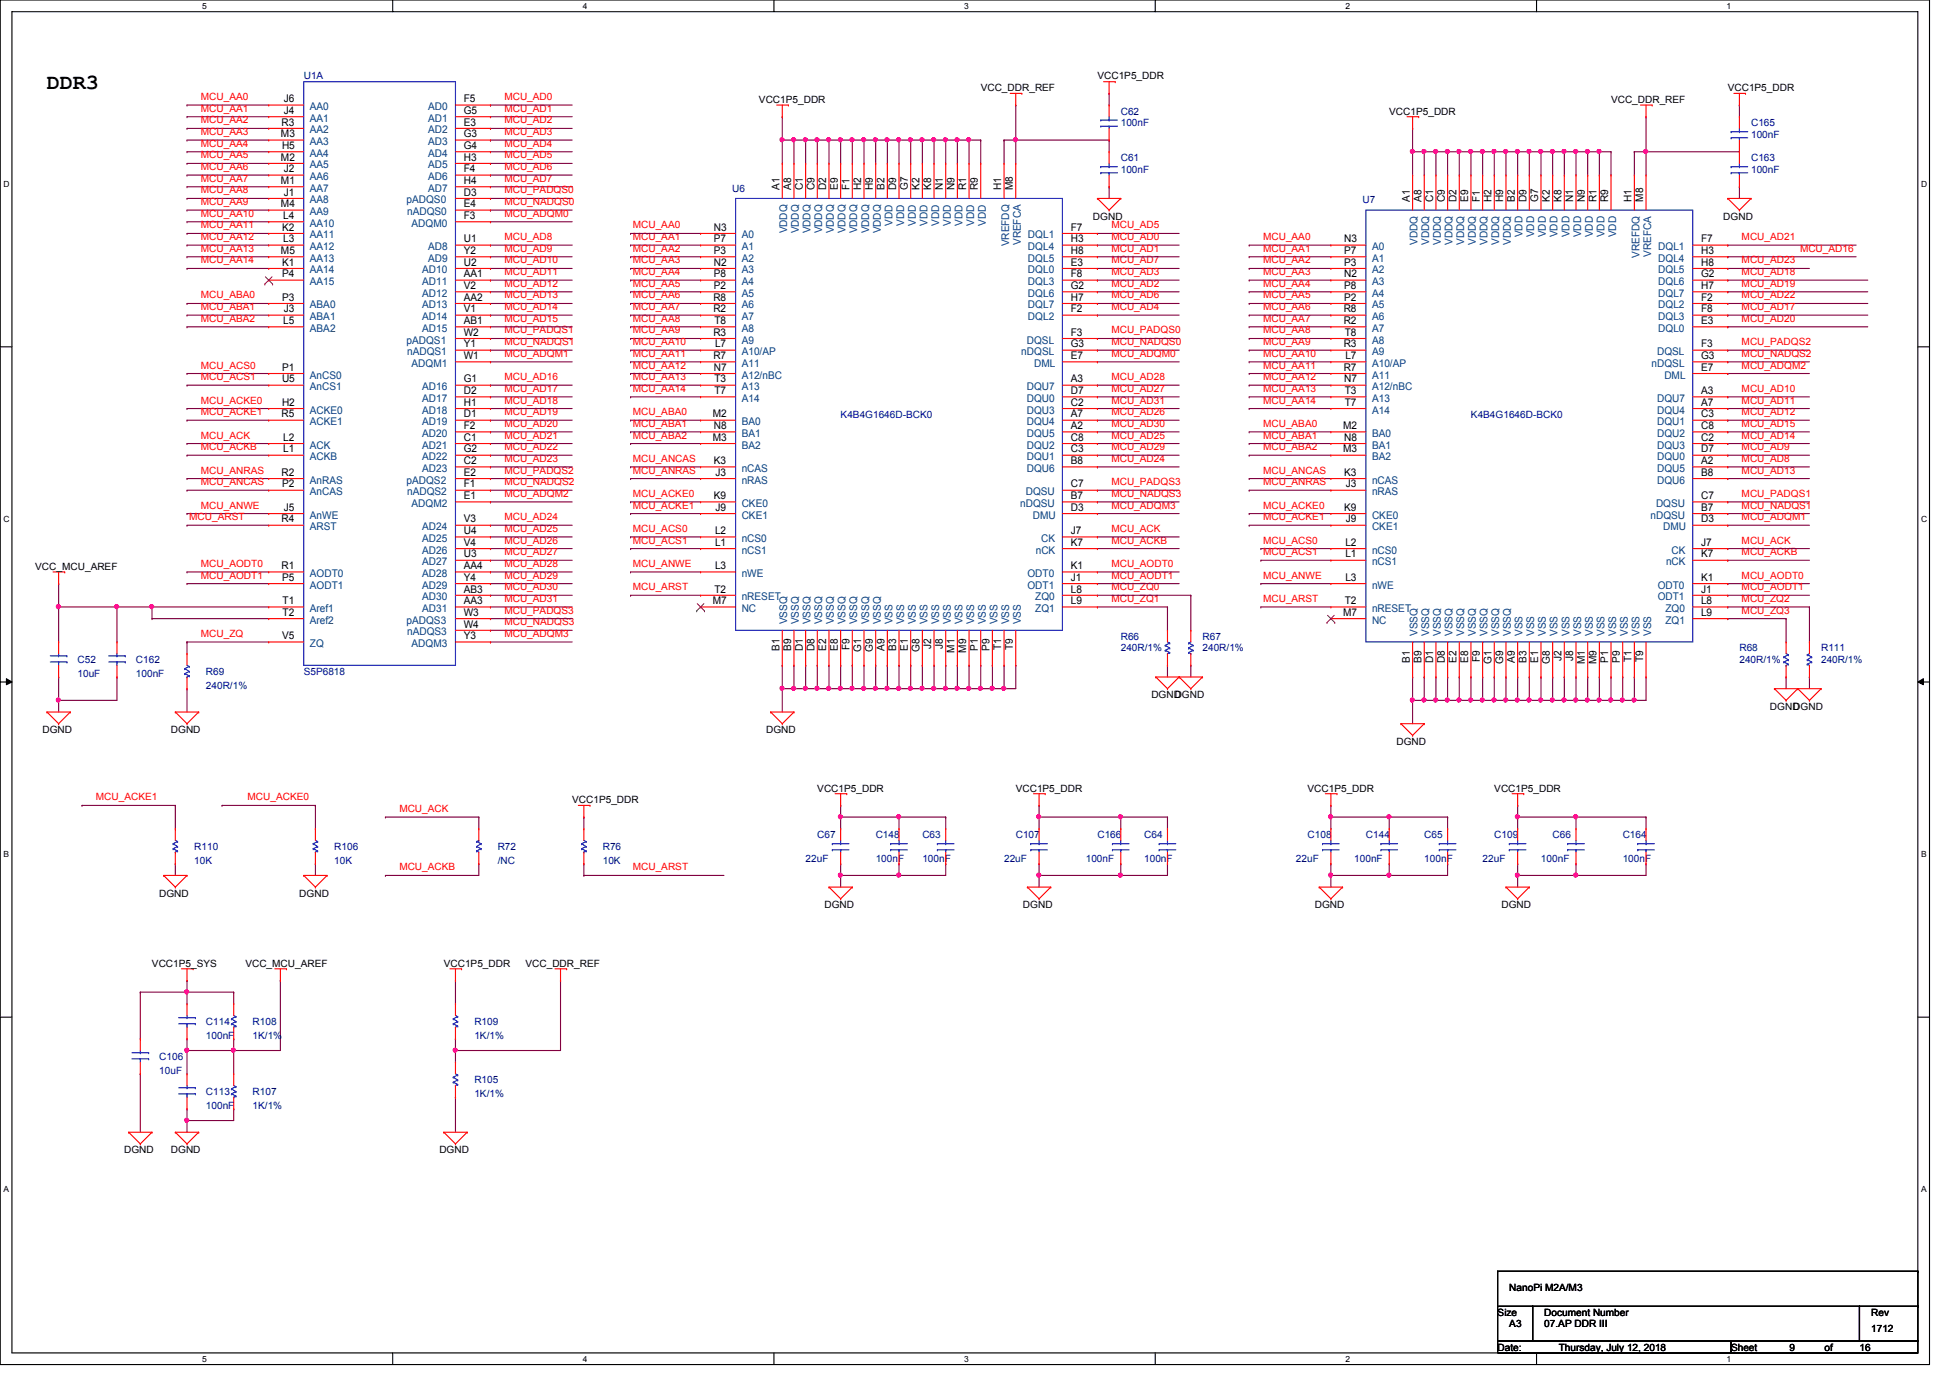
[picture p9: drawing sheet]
<svg xmlns="http://www.w3.org/2000/svg" width="297mm" height="210mm" viewBox="0 0 297 210" stroke-linecap="round" stroke-linejoin="round" font-family="sans-serif">
<defs><g id="words">
<text font-size="3.3" x="7.2" y="13.5">DDR3</text>
<g font-size="1.6">
<text x="43.2" y="15.6">J6</text>
<text x="43.2" y="17.4">J4</text>
<text x="70.7" y="15.6">F5</text>
<text x="70.7" y="17.4">G5</text>
<text x="42.8" y="20.9">M3</text>
<text x="42.9" y="19.1">R3</text>
<text x="43" y="22.7">H5</text>
<text x="70.7" y="19.1">E3</text>
<text x="70.7" y="20.9">G3</text>
<text x="70.7" y="22.7">G4</text>
<text x="42.8" y="24.5">M2</text>
<text x="42.8" y="28">M1</text>
<text x="43.2" y="26.2">J2</text>
<text x="43.2" y="29.8">J1</text>
<text x="70.7" y="24.5">H3</text>
<text x="70.7" y="26.2">F4</text>
<text x="70.7" y="28">H4</text>
<text x="70.7" y="29.8">D3</text>
<text x="118.7" y="29" transform="rotate(-90 118.7 29)">A1</text>
<text x="120.5" y="29" transform="rotate(-90 120.5 29)">A8</text>
<text x="122.3" y="29" transform="rotate(-90 122.3 29)">C1</text>
<text x="124.1" y="29" transform="rotate(-90 124.1 29)">C9</text>
<text x="125.9" y="29" transform="rotate(-90 125.9 29)">D2</text>
<text x="127.6" y="29" transform="rotate(-90 127.6 29)">E9</text>
<text x="129.4" y="29" transform="rotate(-90 129.4 29)">F1</text>
<text x="131.2" y="29" transform="rotate(-90 131.2 29)">H2</text>
<text x="133" y="29" transform="rotate(-90 133 29)">H9</text>
<text x="134.7" y="29" transform="rotate(-90 134.7 29)">B2</text>
<text x="136.5" y="29" transform="rotate(-90 136.5 29)">D9</text>
<text x="138.3" y="29" transform="rotate(-90 138.3 29)">G7</text>
<text x="140.1" y="29" transform="rotate(-90 140.1 29)">K2</text>
<text x="141.9" y="29" transform="rotate(-90 141.9 29)">K8</text>
<text x="143.6" y="29" transform="rotate(-90 143.6 29)">N1</text>
<text x="145.4" y="29" transform="rotate(-90 145.4 29)">N9</text>
<text x="147.2" y="29" transform="rotate(-90 147.2 29)">R1</text>
<text x="149" y="29" transform="rotate(-90 149 29)">R9</text>
<text x="152.5" y="29" transform="rotate(-90 152.5 29)">H1</text>
<text x="154.3" y="29" transform="rotate(-90 154.3 29)">M8</text>
<text x="42.8" y="31.6">M4</text>
<text x="43" y="35.1">K2</text>
<text x="43.1" y="33.4">L4</text>
<text x="70.7" y="31.6">E4</text>
<text x="70.7" y="33.4">F3</text>
<text x="108.8" y="35.1">N3</text>
<text x="163.1" y="35.1">F7</text>
<text x="214.8" y="30.7" transform="rotate(-90 214.8 30.7)">A1</text>
<text x="216.5" y="30.7" transform="rotate(-90 216.5 30.7)">A8</text>
<text x="218.3" y="30.7" transform="rotate(-90 218.3 30.7)">C1</text>
<text x="220.1" y="30.7" transform="rotate(-90 220.1 30.7)">C9</text>
<text x="221.9" y="30.7" transform="rotate(-90 221.9 30.7)">D2</text>
<text x="223.6" y="30.7" transform="rotate(-90 223.6 30.7)">E9</text>
<text x="225.4" y="30.7" transform="rotate(-90 225.4 30.7)">F1</text>
<text x="227.2" y="30.7" transform="rotate(-90 227.2 30.7)">H2</text>
<text x="229" y="30.7" transform="rotate(-90 229 30.7)">H9</text>
<text x="230.8" y="30.7" transform="rotate(-90 230.8 30.7)">B2</text>
<text x="232.5" y="30.7" transform="rotate(-90 232.5 30.7)">D9</text>
<text x="234.3" y="30.7" transform="rotate(-90 234.3 30.7)">G7</text>
<text x="236.1" y="30.7" transform="rotate(-90 236.1 30.7)">K2</text>
<text x="237.9" y="30.7" transform="rotate(-90 237.9 30.7)">K8</text>
<text x="239.6" y="30.7" transform="rotate(-90 239.6 30.7)">N1</text>
<text x="241.4" y="30.7" transform="rotate(-90 241.4 30.7)">N9</text>
<text x="243.2" y="30.7" transform="rotate(-90 243.2 30.7)">R1</text>
<text x="245" y="30.7" transform="rotate(-90 245 30.7)">R9</text>
<text x="248.5" y="30.7" transform="rotate(-90 248.5 30.7)">H1</text>
<text x="250.3" y="30.7" transform="rotate(-90 250.3 30.7)">M8</text>
<text x="42.8" y="38.7">M5</text>
<text x="43" y="40.5">K1</text>
<text x="43.1" y="36.9">L3</text>
<text x="70.7" y="36.9">U1</text>
<text x="70.7" y="38.7">Y2</text>
<text x="70.7" y="40.5">U2</text>
<text x="108.8" y="40.5">N2</text>
<text x="108.8" y="38.7">P3</text>
<text x="108.8" y="36.9">P7</text>
<text x="163.1" y="38.7">H8</text>
<text x="163.1" y="36.9">H3</text>
<text x="163.1" y="40.5">E3</text>
<text x="204.8" y="36.9">N3</text>
<text x="204.8" y="40.5">P3</text>
<text x="204.8" y="38.7">P7</text>
<text x="259.1" y="36.9">F7</text>
<text x="259.1" y="40.5">H8</text>
<text x="259.1" y="38.7">H3</text>
<text x="43" y="42.2">P4</text>
<text x="43" y="45.8">P3</text>
<text x="43.2" y="47.6">J3</text>
<text x="70.7" y="42.2">AA1</text>
<text x="70.7" y="44">V2</text>
<text x="70.7" y="45.8">AA2</text>
<text x="70.7" y="47.6">V1</text>
<text x="108.7" y="47.6">R2</text>
<text x="108.7" y="45.8">R8</text>
<text x="108.8" y="44">P2</text>
<text x="108.8" y="42.2">P8</text>
<text x="163.1" y="45.8">H7</text>
<text x="163.1" y="42.2">F8</text>
<text x="163.1" y="47.6">F2</text>
<text x="163.1" y="44">G2</text>
<text x="204.7" y="47.6">R8</text>
<text x="204.8" y="42.2">N2</text>
<text x="204.8" y="45.8">P2</text>
<text x="204.8" y="44">P8</text>
<text x="259.1" y="42.2">G2</text>
<text x="259.1" y="47.6">F8</text>
<text x="259.1" y="44">H7</text>
<text x="259.1" y="45.8">F2</text>
<text x="43.1" y="49.4">L5</text>
<text x="70.7" y="49.4">AB1</text>
<text x="70.7" y="51.1">W2</text>
<text x="70.7" y="52.9">Y1</text>
<text x="108.7" y="51.1">R3</text>
<text x="108.8" y="49.4">T8</text>
<text x="108.9" y="52.9">L7</text>
<text x="163.1" y="51.1">F3</text>
<text x="163.1" y="52.9">G3</text>
<text x="204.7" y="49.4">R2</text>
<text x="204.7" y="52.9">R3</text>
<text x="204.8" y="51.1">T8</text>
<text x="259.1" y="52.9">F3</text>
<text x="259.1" y="49.4">E3</text>
<text x="43" y="56.5">P1</text>
<text x="43" y="58.3">U5</text>
<text x="70.7" y="58.3">G1</text>
<text x="70.7" y="54.7">W1</text>
<text x="108.7" y="54.7">R7</text>
<text x="108.8" y="56.5">N7</text>
<text x="108.8" y="58.3">T3</text>
<text x="163.1" y="58.3">A3</text>
<text x="163.1" y="54.7">E7</text>
<text x="204.7" y="56.5">R7</text>
<text x="204.8" y="58.3">N7</text>
<text x="204.9" y="54.7">L7</text>
<text x="259.1" y="56.5">E7</text>
<text x="259.1" y="54.7">G3</text>
<text x="42.9" y="63.6">R5</text>
<text x="43" y="61.8">H2</text>
<text x="70.7" y="60">D2</text>
<text x="70.7" y="61.8">H1</text>
<text x="70.7" y="63.6">D1</text>
<text x="70.7" y="65.4">F2</text>
<text x="108.6" y="63.6">M2</text>
<text x="108.8" y="65.4">N8</text>
<text x="108.8" y="60">T7</text>
<text x="163.1" y="65.4">A2</text>
<text x="163.1" y="63.6">A7</text>
<text x="163.1" y="60">D7</text>
<text x="163.1" y="61.8">C2</text>
<text x="204.6" y="65.4">M2</text>
<text x="204.8" y="60">T3</text>
<text x="204.8" y="61.8">T7</text>
<text x="259.1" y="65.4">C8</text>
<text x="259.1" y="61.8">A7</text>
<text x="259.1" y="63.6">C3</text>
<text x="259.1" y="60">A3</text>
<text x="43.1" y="67.1">L2</text>
<text x="43.1" y="68.9">L1</text>
<text x="70.7" y="67.1">C1</text>
<text x="70.7" y="68.9">G2</text>
<text x="70.7" y="70.7">C2</text>
<text x="108.6" y="67.1">M3</text>
<text x="108.8" y="70.7">K3</text>
<text x="163.1" y="67.1">C8</text>
<text x="163.1" y="70.7">B8</text>
<text x="163.1" y="68.9">C3</text>
<text x="204.6" y="68.9">M3</text>
<text x="204.8" y="67.1">N8</text>
<text x="259.1" y="68.9">D7</text>
<text x="259.1" y="67.1">C2</text>
<text x="259.1" y="70.7">A2</text>
<text x="42.9" y="72.5">R2</text>
<text x="43" y="74.3">P2</text>
<text x="43.2" y="77.8">J5</text>
<text x="70.7" y="72.5">E2</text>
<text x="70.7" y="74.3">F1</text>
<text x="70.7" y="76">E1</text>
<text x="108.8" y="76">K9</text>
<text x="109" y="72.5">J3</text>
<text x="109" y="77.8">J9</text>
<text x="163.1" y="76">B7</text>
<text x="163.1" y="74.3">C7</text>
<text x="163.1" y="77.8">D3</text>
<text x="204.8" y="72.5">K3</text>
<text x="204.8" y="77.8">K9</text>
<text x="205" y="74.3">J3</text>
<text x="259.1" y="72.5">B8</text>
<text x="259.1" y="77.8">B7</text>
<text x="259.1" y="76">C7</text>
<text x="42.9" y="79.6">R4</text>
<text x="70.7" y="79.6">V3</text>
<text x="70.7" y="81.4">U4</text>
<text x="70.7" y="83.1">V4</text>
<text x="108.9" y="83.1">L1</text>
<text x="108.9" y="81.4">L2</text>
<text x="163.1" y="81.4">J7</text>
<text x="163.1" y="83.1">K7</text>
<text x="204.9" y="83.1">L2</text>
<text x="205" y="79.6">J9</text>
<text x="259.1" y="79.6">D3</text>
<text x="259.1" y="83.1">J7</text>
<text x="42.9" y="86.7">R1</text>
<text x="43" y="88.5">P5</text>
<text x="70.7" y="84.9">U3</text>
<text x="70.7" y="86.7">AA4</text>
<text x="70.7" y="88.5">Y4</text>
<text x="108.9" y="86.7">L3</text>
<text x="163.1" y="88.5">J1</text>
<text x="163.1" y="86.7">K1</text>
<text x="204.9" y="84.9">L1</text>
<text x="204.9" y="88.5">L3</text>
<text x="259.1" y="88.5">K1</text>
<text x="259.1" y="84.9">K7</text>
<text x="43" y="92">T1</text>
<text x="43" y="93.8">T2</text>
<text x="70.7" y="90.3">AB3</text>
<text x="70.7" y="92">AA3</text>
<text x="70.7" y="93.8">W3</text>
<text x="70.7" y="95.6">W4</text>
<text x="108.6" y="92">M7</text>
<text x="108.8" y="90.3">T2</text>
<text x="163.1" y="90.3">L8</text>
<text x="163.1" y="92">L9</text>
<text x="204.6" y="93.8">M7</text>
<text x="204.8" y="92">T2</text>
<text x="259.1" y="90.3">J1</text>
<text x="259.1" y="92">L8</text>
<text x="259.1" y="93.8">L9</text>
<text x="43" y="97.4">V5</text>
<text x="70.7" y="97.4">Y3</text>
<text x="118.7" y="99.1" transform="rotate(-90 118.7 99.1)">B1</text>
<text x="120.5" y="99.1" transform="rotate(-90 120.5 99.1)">B9</text>
<text x="122.3" y="99.2" transform="rotate(-90 122.3 99.2)">D1</text>
<text x="124.1" y="99.2" transform="rotate(-90 124.1 99.2)">D8</text>
<text x="125.9" y="99.1" transform="rotate(-90 125.9 99.1)">E2</text>
<text x="127.6" y="99.1" transform="rotate(-90 127.6 99.1)">E8</text>
<text x="129.4" y="99.1" transform="rotate(-90 129.4 99.1)">F9</text>
<text x="131.2" y="99.3" transform="rotate(-90 131.2 99.3)">G1</text>
<text x="133" y="99.3" transform="rotate(-90 133 99.3)">G9</text>
<text x="134.7" y="99.1" transform="rotate(-90 134.7 99.1)">A9</text>
<text x="136.5" y="99.1" transform="rotate(-90 136.5 99.1)">B3</text>
<text x="138.3" y="99.1" transform="rotate(-90 138.3 99.1)">E1</text>
<text x="140.1" y="99.3" transform="rotate(-90 140.1 99.3)">G8</text>
<text x="141.9" y="98.9" transform="rotate(-90 141.9 98.9)">J2</text>
<text x="143.6" y="98.9" transform="rotate(-90 143.6 98.9)">J8</text>
<text x="145.4" y="99.4" transform="rotate(-90 145.4 99.4)">M1</text>
<text x="147.2" y="99.4" transform="rotate(-90 147.2 99.4)">M9</text>
<text x="149" y="99.1" transform="rotate(-90 149 99.1)">P1</text>
<text x="150.7" y="99.1" transform="rotate(-90 150.7 99.1)">P9</text>
<text x="152.5" y="99.1" transform="rotate(-90 152.5 99.1)">T1</text>
<text x="154.3" y="99.1" transform="rotate(-90 154.3 99.1)">T9</text>
<text x="214.8" y="100.9" transform="rotate(-90 214.8 100.9)">B1</text>
<text x="216.5" y="100.9" transform="rotate(-90 216.5 100.9)">B9</text>
<text x="218.3" y="101" transform="rotate(-90 218.3 101)">D1</text>
<text x="220.1" y="101" transform="rotate(-90 220.1 101)">D8</text>
<text x="221.9" y="100.9" transform="rotate(-90 221.9 100.9)">E2</text>
<text x="223.6" y="100.9" transform="rotate(-90 223.6 100.9)">E8</text>
<text x="225.4" y="100.8" transform="rotate(-90 225.4 100.8)">F9</text>
<text x="227.2" y="101.1" transform="rotate(-90 227.2 101.1)">G1</text>
<text x="229" y="101.1" transform="rotate(-90 229 101.1)">G9</text>
<text x="230.8" y="100.9" transform="rotate(-90 230.8 100.9)">A9</text>
<text x="232.5" y="100.9" transform="rotate(-90 232.5 100.9)">B3</text>
<text x="234.3" y="100.9" transform="rotate(-90 234.3 100.9)">E1</text>
<text x="236.1" y="101.1" transform="rotate(-90 236.1 101.1)">G8</text>
<text x="237.9" y="100.7" transform="rotate(-90 237.9 100.7)">J2</text>
<text x="239.6" y="100.7" transform="rotate(-90 239.6 100.7)">J8</text>
<text x="241.4" y="101.2" transform="rotate(-90 241.4 101.2)">M1</text>
<text x="243.2" y="101.2" transform="rotate(-90 243.2 101.2)">M9</text>
<text x="245" y="100.9" transform="rotate(-90 245 100.9)">P1</text>
<text x="246.8" y="100.9" transform="rotate(-90 246.8 100.9)">P9</text>
<text x="248.5" y="100.8" transform="rotate(-90 248.5 100.8)">T1</text>
<text x="250.3" y="100.8" transform="rotate(-90 250.3 100.8)">T9</text>
</g>
<g font-size="1.6" fill="#004080">
<text x="47.2" y="16.8">AA0</text>
<text x="65.2" y="16.8">AD0</text>
<text x="47.2" y="18.5">AA1</text>
<text x="47.2" y="20.3">AA2</text>
<text x="47.2" y="22.1">AA3</text>
<text x="47.2" y="23.9">AA4</text>
<text x="65.2" y="18.5">AD1</text>
<text x="65.2" y="20.3">AD2</text>
<text x="65.2" y="22.1">AD3</text>
<text x="65.2" y="23.9">AD4</text>
<text x="47.2" y="25.7">AA5</text>
<text x="47.2" y="27.4">AA6</text>
<text x="47.2" y="29.2">AA7</text>
<text x="65.2" y="25.7">AD5</text>
<text x="65.2" y="27.4">AD6</text>
<text x="65.2" y="29.2">AD7</text>
<text x="47.2" y="31">AA8</text>
<text x="47.2" y="32.8">AA9</text>
<text x="47.2" y="34.5">AA10</text>
<text x="61.9" y="31">pADQS0</text>
<text x="62" y="32.8">nADQS0</text>
<text x="62.7" y="34.5">ADQM0</text>
<text x="119.9" y="35.6" transform="rotate(-90 119.9 35.6)">VDDQ</text>
<text x="121.7" y="35.6" transform="rotate(-90 121.7 35.6)">VDDQ</text>
<text x="123.5" y="35.6" transform="rotate(-90 123.5 35.6)">VDDQ</text>
<text x="125.3" y="35.6" transform="rotate(-90 125.3 35.6)">VDDQ</text>
<text x="127" y="35.6" transform="rotate(-90 127 35.6)">VDDQ</text>
<text x="128.8" y="35.6" transform="rotate(-90 128.8 35.6)">VDDQ</text>
<text x="130.6" y="35.6" transform="rotate(-90 130.6 35.6)">VDDQ</text>
<text x="132.4" y="35.6" transform="rotate(-90 132.4 35.6)">VDDQ</text>
<text x="134.2" y="35.6" transform="rotate(-90 134.2 35.6)">VDDQ</text>
<text x="135.9" y="34.4" transform="rotate(-90 135.9 34.4)">VDD</text>
<text x="137.7" y="34.4" transform="rotate(-90 137.7 34.4)">VDD</text>
<text x="139.5" y="34.4" transform="rotate(-90 139.5 34.4)">VDD</text>
<text x="141.3" y="34.4" transform="rotate(-90 141.3 34.4)">VDD</text>
<text x="143" y="34.4" transform="rotate(-90 143 34.4)">VDD</text>
<text x="144.8" y="34.4" transform="rotate(-90 144.8 34.4)">VDD</text>
<text x="146.6" y="34.4" transform="rotate(-90 146.6 34.4)">VDD</text>
<text x="148.4" y="34.4" transform="rotate(-90 148.4 34.4)">VDD</text>
<text x="150.2" y="34.4" transform="rotate(-90 150.2 34.4)">VDD</text>
<text x="47.2" y="36.3">AA11</text>
<text x="47.2" y="38.1">AA12</text>
<text x="47.2" y="39.9">AA13</text>
<text x="47.2" y="41.7">AA14</text>
<text x="64.3" y="41.7">AD10</text>
<text x="65.2" y="38.1">AD8</text>
<text x="65.2" y="39.9">AD9</text>
<text x="113" y="41.7">A3</text>
<text x="113" y="36.3">A0</text>
<text x="113" y="39.9">A2</text>
<text x="113" y="38.1">A1</text>
<text x="153.7" y="37.5" transform="rotate(-90 153.7 37.5)">VREFDQ</text>
<text x="155.5" y="37.3" transform="rotate(-90 155.5 37.3)">VREFCA</text>
<text x="156.6" y="36.3">DQL1</text>
<text x="156.6" y="39.9">DQL5</text>
<text x="156.6" y="38.1">DQL4</text>
<text x="156.6" y="41.7">DQL0</text>
<text x="209" y="38.1">A0</text>
<text x="209" y="41.7">A2</text>
<text x="209" y="39.9">A1</text>
<text x="215.9" y="37.3" transform="rotate(-90 215.9 37.3)">VDDQ</text>
<text x="217.7" y="37.3" transform="rotate(-90 217.7 37.3)">VDDQ</text>
<text x="219.5" y="37.3" transform="rotate(-90 219.5 37.3)">VDDQ</text>
<text x="221.3" y="37.3" transform="rotate(-90 221.3 37.3)">VDDQ</text>
<text x="223.1" y="37.3" transform="rotate(-90 223.1 37.3)">VDDQ</text>
<text x="224.8" y="37.3" transform="rotate(-90 224.8 37.3)">VDDQ</text>
<text x="226.6" y="37.3" transform="rotate(-90 226.6 37.3)">VDDQ</text>
<text x="228.4" y="37.3" transform="rotate(-90 228.4 37.3)">VDDQ</text>
<text x="230.2" y="37.3" transform="rotate(-90 230.2 37.3)">VDDQ</text>
<text x="231.9" y="36.2" transform="rotate(-90 231.9 36.2)">VDD</text>
<text x="233.7" y="36.2" transform="rotate(-90 233.7 36.2)">VDD</text>
<text x="235.5" y="36.2" transform="rotate(-90 235.5 36.2)">VDD</text>
<text x="237.3" y="36.2" transform="rotate(-90 237.3 36.2)">VDD</text>
<text x="239.1" y="36.2" transform="rotate(-90 239.1 36.2)">VDD</text>
<text x="240.8" y="36.2" transform="rotate(-90 240.8 36.2)">VDD</text>
<text x="242.6" y="36.2" transform="rotate(-90 242.6 36.2)">VDD</text>
<text x="244.4" y="36.2" transform="rotate(-90 244.4 36.2)">VDD</text>
<text x="246.2" y="36.2" transform="rotate(-90 246.2 36.2)">VDD</text>
<text x="249.7" y="39.3" transform="rotate(-90 249.7 39.3)">VREFDQ</text>
<text x="251.5" y="39.1" transform="rotate(-90 251.5 39.1)">VREFCA</text>
<text x="252.6" y="38.1">DQL1</text>
<text x="252.6" y="41.7">DQL5</text>
<text x="252.6" y="39.9">DQL4</text>
<text x="47.2" y="43.4">AA15</text>
<text x="47.2" y="47">ABA0</text>
<text x="64.3" y="43.4">AD11</text>
<text x="64.3" y="45.2">AD12</text>
<text x="64.3" y="47">AD13</text>
<text x="113" y="45.2">A5</text>
<text x="113" y="43.4">A4</text>
<text x="113" y="47">A6</text>
<text x="156.6" y="47">DQL7</text>
<text x="156.6" y="43.4">DQL3</text>
<text x="156.6" y="45.2">DQL6</text>
<text x="209" y="43.4">A3</text>
<text x="209" y="47">A5</text>
<text x="209" y="45.2">A4</text>
<text x="252.6" y="43.4">DQL6</text>
<text x="252.6" y="45.2">DQL7</text>
<text x="252.6" y="47">DQL2</text>
<text x="47.2" y="48.8">ABA1</text>
<text x="47.2" y="50.5">ABA2</text>
<text x="61.9" y="52.3">pADQS1</text>
<text x="64.3" y="48.8">AD14</text>
<text x="64.3" y="50.5">AD15</text>
<text x="113" y="48.8">A7</text>
<text x="113" y="52.3">A9</text>
<text x="113" y="50.5">A8</text>
<text x="156.4" y="52.3">DQSL</text>
<text x="156.6" y="48.8">DQL2</text>
<text x="209" y="50.5">A7</text>
<text x="209" y="48.8">A6</text>
<text x="209" y="52.3">A8</text>
<text x="252.6" y="48.8">DQL3</text>
<text x="252.6" y="50.5">DQL0</text>
<text x="47.2" y="57.7">AnCS0</text>
<text x="47.2" y="59.4">AnCS1</text>
<text x="62" y="54.1">nADQS1</text>
<text x="62.7" y="55.9">ADQM1</text>
<text x="64.3" y="59.4">AD16</text>
<text x="113" y="54.1">A10/AP</text>
<text x="113" y="57.7">A12/nBC</text>
<text x="113" y="55.9">A11</text>
<text x="113" y="59.4">A13</text>
<text x="155.6" y="54.1">nDQSL</text>
<text x="156.4" y="59.4">DQU7</text>
<text x="157.5" y="55.9">DML</text>
<text x="209" y="55.9">A10/AP</text>
<text x="209" y="59.4">A12/nBC</text>
<text x="209" y="54.1">A9</text>
<text x="209" y="57.7">A11</text>
<text x="251.6" y="55.9">nDQSL</text>
<text x="252.4" y="54.1">DQSL</text>
<text x="253.5" y="57.7">DML</text>
<text x="47.2" y="63">ACKE0</text>
<text x="47.2" y="64.8">ACKE1</text>
<text x="64.3" y="61.2">AD17</text>
<text x="64.3" y="63">AD18</text>
<text x="64.3" y="64.8">AD19</text>
<text x="113" y="64.8">BA0</text>
<text x="113" y="61.2">A14</text>
<text x="156.4" y="64.8">DQU4</text>
<text x="156.4" y="61.2">DQU0</text>
<text x="156.4" y="63">DQU3</text>
<text x="209" y="61.2">A13</text>
<text x="209" y="63">A14</text>
<text x="252.4" y="63">DQU4</text>
<text x="252.4" y="64.8">DQU1</text>
<text x="252.4" y="61.2">DQU7</text>
<text x="47.2" y="68.3">ACK</text>
<text x="47.2" y="70.1">ACKB</text>
<text x="64.3" y="66.5">AD20</text>
<text x="64.3" y="68.3">AD21</text>
<text x="64.3" y="70.1">AD22</text>
<text x="64.3" y="71.9">AD23</text>
<text x="113" y="71.9">nCAS</text>
<text x="113" y="68.3">BA2</text>
<text x="113" y="66.5">BA1</text>
<text x="156.4" y="68.3">DQU2</text>
<text x="156.4" y="71.9">DQU6</text>
<text x="156.4" y="66.5">DQU5</text>
<text x="156.4" y="70.1">DQU1</text>
<text x="209" y="66.5">BA0</text>
<text x="209" y="70.1">BA2</text>
<text x="209" y="68.3">BA1</text>
<text x="252.4" y="70.1">DQU0</text>
<text x="252.4" y="68.3">DQU3</text>
<text x="252.4" y="71.9">DQU5</text>
<text x="252.4" y="66.5">DQU2</text>
<text x="47.2" y="73.7">AnRAS</text>
<text x="47.2" y="75.4">AnCAS</text>
<text x="61.9" y="73.7">pADQS2</text>
<text x="62" y="75.4">nADQS2</text>
<text x="62.7" y="77.2">ADQM2</text>
<text x="113" y="73.7">nRAS</text>
<text x="113" y="77.2">CKE0</text>
<text x="155.4" y="77.2">nDQSU</text>
<text x="156.2" y="75.4">DQSU</text>
<text x="209" y="75.4">nRAS</text>
<text x="209" y="73.7">nCAS</text>
<text x="252.3" y="77.2">DQSU</text>
<text x="252.4" y="73.7">DQU6</text>
<text x="47.2" y="79">AnWE</text>
<text x="47.2" y="80.8">ARST</text>
<text x="64.3" y="80.8">AD24</text>
<text x="64.3" y="82.6">AD25</text>
<text x="113" y="79">CKE1</text>
<text x="113" y="82.6">nCS0</text>
<text x="157.3" y="79">DMU</text>
<text x="158.6" y="82.6">CK</text>
<text x="209" y="80.8">CKE1</text>
<text x="209" y="79">CKE0</text>
<text x="251.4" y="79">nDQSU</text>
<text x="253.4" y="80.8">DMU</text>
<text x="47.2" y="87.9">AODT0</text>
<text x="47.2" y="89.7">AODT1</text>
<text x="64.3" y="84.3">AD26</text>
<text x="64.3" y="86.1">AD27</text>
<text x="64.3" y="87.9">AD28</text>
<text x="64.3" y="89.7">AD29</text>
<text x="113" y="84.3">nCS1</text>
<text x="113" y="87.9">nWE</text>
<text x="156.5" y="89.7">ODT1</text>
<text x="156.5" y="87.9">ODT0</text>
<text x="157.8" y="84.3">nCK</text>
<text x="209" y="86.1">nCS1</text>
<text x="209" y="84.3">nCS0</text>
<text x="209" y="89.7">nWE</text>
<text x="252.5" y="89.7">ODT0</text>
<text x="253.8" y="86.1">nCK</text>
<text x="254.6" y="84.3">CK</text>
<text x="47.2" y="93.2">Aref1</text>
<text x="47.2" y="95">Aref2</text>
<text x="61.9" y="95">pADQS3</text>
<text x="64.3" y="91.4">AD30</text>
<text x="64.3" y="93.2">AD31</text>
<text x="113" y="93.2">NC</text>
<text x="113" y="91.4">nRESET</text>
<text x="119.9" y="95.1" transform="rotate(-90 119.9 95.1)">VSSQ</text>
<text x="121.7" y="95.1" transform="rotate(-90 121.7 95.1)">VSSQ</text>
<text x="123.5" y="95.1" transform="rotate(-90 123.5 95.1)">VSSQ</text>
<text x="125.3" y="95.1" transform="rotate(-90 125.3 95.1)">VSSQ</text>
<text x="127" y="95.1" transform="rotate(-90 127 95.1)">VSSQ</text>
<text x="128.8" y="95.1" transform="rotate(-90 128.8 95.1)">VSSQ</text>
<text x="130.6" y="95.1" transform="rotate(-90 130.6 95.1)">VSSQ</text>
<text x="132.4" y="95.1" transform="rotate(-90 132.4 95.1)">VSSQ</text>
<text x="134.2" y="95.1" transform="rotate(-90 134.2 95.1)">VSSQ</text>
<text x="135.9" y="95.1" transform="rotate(-90 135.9 95.1)">VSS</text>
<text x="137.7" y="95.1" transform="rotate(-90 137.7 95.1)">VSS</text>
<text x="139.5" y="95.1" transform="rotate(-90 139.5 95.1)">VSS</text>
<text x="141.3" y="95.1" transform="rotate(-90 141.3 95.1)">VSS</text>
<text x="143" y="95.1" transform="rotate(-90 143 95.1)">VSS</text>
<text x="144.8" y="95.1" transform="rotate(-90 144.8 95.1)">VSS</text>
<text x="146.6" y="95.1" transform="rotate(-90 146.6 95.1)">VSS</text>
<text x="148.4" y="95.1" transform="rotate(-90 148.4 95.1)">VSS</text>
<text x="150.2" y="95.1" transform="rotate(-90 150.2 95.1)">VSS</text>
<text x="151.9" y="95.1" transform="rotate(-90 151.9 95.1)">VSS</text>
<text x="153.7" y="95.1" transform="rotate(-90 153.7 95.1)">VSS</text>
<text x="155.5" y="95.1" transform="rotate(-90 155.5 95.1)">VSS</text>
<text x="157.7" y="91.4">ZQ0</text>
<text x="157.7" y="93.2">ZQ1</text>
<text x="209" y="95">NC</text>
<text x="209" y="93.2">nRESET</text>
<text x="252.5" y="91.4">ODT1</text>
<text x="253.7" y="93.2">ZQ0</text>
<text x="253.7" y="95">ZQ1</text>
<text x="47.2" y="98.6">ZQ</text>
<text x="62" y="96.8">nADQS3</text>
<text x="62.7" y="98.6">ADQM3</text>
<text x="215.9" y="96.9" transform="rotate(-90 215.9 96.9)">VSSQ</text>
<text x="217.7" y="96.9" transform="rotate(-90 217.7 96.9)">VSSQ</text>
<text x="219.5" y="96.9" transform="rotate(-90 219.5 96.9)">VSSQ</text>
<text x="221.3" y="96.9" transform="rotate(-90 221.3 96.9)">VSSQ</text>
<text x="223.1" y="96.9" transform="rotate(-90 223.1 96.9)">VSSQ</text>
<text x="224.8" y="96.9" transform="rotate(-90 224.8 96.9)">VSSQ</text>
<text x="226.6" y="96.9" transform="rotate(-90 226.6 96.9)">VSSQ</text>
<text x="228.4" y="96.9" transform="rotate(-90 228.4 96.9)">VSSQ</text>
<text x="230.2" y="96.9" transform="rotate(-90 230.2 96.9)">VSSQ</text>
<text x="231.9" y="96.9" transform="rotate(-90 231.9 96.9)">VSS</text>
<text x="233.7" y="96.9" transform="rotate(-90 233.7 96.9)">VSS</text>
<text x="235.5" y="96.9" transform="rotate(-90 235.5 96.9)">VSS</text>
<text x="237.3" y="96.9" transform="rotate(-90 237.3 96.9)">VSS</text>
<text x="239.1" y="96.9" transform="rotate(-90 239.1 96.9)">VSS</text>
<text x="240.8" y="96.9" transform="rotate(-90 240.8 96.9)">VSS</text>
<text x="242.6" y="96.9" transform="rotate(-90 242.6 96.9)">VSS</text>
<text x="244.4" y="96.9" transform="rotate(-90 244.4 96.9)">VSS</text>
<text x="246.2" y="96.9" transform="rotate(-90 246.2 96.9)">VSS</text>
<text x="247.9" y="96.9" transform="rotate(-90 247.9 96.9)">VSS</text>
<text x="249.7" y="96.9" transform="rotate(-90 249.7 96.9)">VSS</text>
<text x="251.5" y="96.9" transform="rotate(-90 251.5 96.9)">VSS</text>
</g>
<g font-size="1.5" fill="#f00">
<text x="30.6" y="15.2">MCU_AA0</text>
<text x="30.6" y="17">MCU_AA1</text>
<text x="76.8" y="17">MCU_AD1</text>
<text x="76.8" y="15.2">MCU_AD0</text>
<text x="30.6" y="18.8">MCU_AA2</text>
<text x="30.6" y="20.6">MCU_AA3</text>
<text x="30.6" y="22.4">MCU_AA4</text>
<text x="76.8" y="22.4">MCU_AD4</text>
<text x="76.8" y="18.8">MCU_AD2</text>
<text x="76.8" y="20.6">MCU_AD3</text>
<text x="30.6" y="24.1">MCU_AA5</text>
<text x="30.6" y="25.9">MCU_AA6</text>
<text x="30.6" y="27.7">MCU_AA7</text>
<text x="30.6" y="29.5">MCU_AA8</text>
<text x="76.8" y="24.1">MCU_AD5</text>
<text x="76.8" y="27.7">MCU_AD7</text>
<text x="76.8" y="29.5">MCU_PADQS0</text>
<text x="76.8" y="25.9">MCU_AD6</text>
<text x="30.6" y="31.2">MCU_AA9</text>
<text x="30.6" y="33">MCU_AA10</text>
<text x="30.6" y="34.8">MCU_AA11</text>
<text x="76.8" y="31.2">MCU_NADQS0</text>
<text x="76.8" y="33">MCU_ADQM0</text>
<text x="96.4" y="34.8">MCU_AA0</text>
<text x="169.3" y="34.8">MCU_AD5</text>
<text x="30.6" y="36.6">MCU_AA12</text>
<text x="30.6" y="38.4">MCU_AA13</text>
<text x="30.6" y="40.1">MCU_AA14</text>
<text x="76.8" y="36.6">MCU_AD8</text>
<text x="76.8" y="38.4">MCU_AD9</text>
<text x="76.8" y="41.9">MCU_AD11</text>
<text x="76.8" y="40.1">MCU_AD10</text>
<text x="96.4" y="36.6">MCU_AA1</text>
<text x="96.4" y="38.4">MCU_AA2</text>
<text x="96.4" y="40.1">MCU_AA3</text>
<text x="96.4" y="41.9">MCU_AA4</text>
<text x="169.3" y="40.1">MCU_AD7</text>
<text x="169.3" y="41.9">MCU_AD3</text>
<text x="169.3" y="36.6">MCU_AD0</text>
<text x="169.3" y="38.4">MCU_AD1</text>
<text x="192.4" y="41.9">MCU_AA3</text>
<text x="192.4" y="36.6">MCU_AA0</text>
<text x="192.4" y="38.4">MCU_AA1</text>
<text x="192.4" y="40.1">MCU_AA2</text>
<text x="265.3" y="36.6">MCU_AD21</text>
<text x="265.3" y="41.9">MCU_AD18</text>
<text x="265.3" y="40.1">MCU_AD23</text>
<text x="274.2" y="38.4">MCU_AD16</text>
<text x="30.6" y="45.5">MCU_ABA0</text>
<text x="30.6" y="47.2">MCU_ABA1</text>
<text x="76.8" y="43.7">MCU_AD12</text>
<text x="76.8" y="45.5">MCU_AD13</text>
<text x="76.8" y="47.2">MCU_AD14</text>
<text x="96.4" y="43.7">MCU_AA5</text>
<text x="96.4" y="45.5">MCU_AA6</text>
<text x="96.4" y="47.2">MCU_AA7</text>
<text x="169.3" y="43.7">MCU_AD2</text>
<text x="169.3" y="47.2">MCU_AD4</text>
<text x="169.3" y="45.5">MCU_AD6</text>
<text x="192.4" y="43.7">MCU_AA4</text>
<text x="192.4" y="45.5">MCU_AA5</text>
<text x="192.4" y="47.2">MCU_AA6</text>
<text x="265.3" y="43.7">MCU_AD19</text>
<text x="265.3" y="45.5">MCU_AD22</text>
<text x="265.3" y="47.2">MCU_AD17</text>
<text x="30.6" y="49">MCU_ABA2</text>
<text x="76.8" y="50.8">MCU_PADQS1</text>
<text x="76.8" y="52.6">MCU_NADQS1</text>
<text x="76.8" y="49">MCU_AD15</text>
<text x="96.4" y="49">MCU_AA8</text>
<text x="96.4" y="50.8">MCU_AA9</text>
<text x="96.4" y="52.6">MCU_AA10</text>
<text x="169.3" y="52.6">MCU_NADQS0</text>
<text x="169.3" y="50.8">MCU_PADQS0</text>
<text x="192.4" y="49">MCU_AA7</text>
<text x="192.4" y="50.8">MCU_AA8</text>
<text x="192.4" y="52.6">MCU_AA9</text>
<text x="265.3" y="49">MCU_AD20</text>
<text x="265.3" y="52.6">MCU_PADQS2</text>
<text x="30.6" y="56.1">MCU_ACS0</text>
<text x="30.6" y="57.9">MCU_ACS1</text>
<text x="76.8" y="54.4">MCU_ADQM1</text>
<text x="76.8" y="59.7">MCU_AD17</text>
<text x="76.8" y="57.9">MCU_AD16</text>
<text x="96.4" y="57.9">MCU_AA13</text>
<text x="96.4" y="59.7">MCU_AA14</text>
<text x="96.4" y="54.4">MCU_AA11</text>
<text x="96.4" y="56.1">MCU_AA12</text>
<text x="169.3" y="54.4">MCU_ADQM0</text>
<text x="169.3" y="57.9">MCU_AD28</text>
<text x="169.3" y="59.7">MCU_AD27</text>
<text x="192.4" y="56.1">MCU_AA11</text>
<text x="192.4" y="57.9">MCU_AA12</text>
<text x="192.4" y="59.7">MCU_AA13</text>
<text x="192.4" y="54.4">MCU_AA10</text>
<text x="265.3" y="54.4">MCU_NADQS2</text>
<text x="265.3" y="56.1">MCU_ADQM2</text>
<text x="265.3" y="59.7">MCU_AD10</text>
<text x="30.6" y="61.5">MCU_ACKE0</text>
<text x="30.6" y="63.2">MCU_ACKE1</text>
<text x="76.8" y="65">MCU_AD20</text>
<text x="76.8" y="63.2">MCU_AD19</text>
<text x="76.8" y="61.5">MCU_AD18</text>
<text x="96.4" y="63.2">MCU_ABA0</text>
<text x="96.4" y="65">MCU_ABA1</text>
<text x="169.3" y="61.5">MCU_AD31</text>
<text x="169.3" y="63.2">MCU_AD26</text>
<text x="169.3" y="65">MCU_AD30</text>
<text x="192.4" y="65">MCU_ABA0</text>
<text x="192.4" y="61.5">MCU_AA14</text>
<text x="265.3" y="63.2">MCU_AD12</text>
<text x="265.3" y="61.5">MCU_AD11</text>
<text x="265.3" y="65">MCU_AD15</text>
<text x="30.6" y="66.8">MCU_ACK</text>
<text x="30.6" y="68.6">MCU_ACKB</text>
<text x="76.8" y="70.4">MCU_AD23</text>
<text x="76.8" y="68.6">MCU_AD22</text>
<text x="76.8" y="66.8">MCU_AD21</text>
<text x="96.4" y="66.8">MCU_ABA2</text>
<text x="96.4" y="70.4">MCU_ANCAS</text>
<text x="169.3" y="70.4">MCU_AD24</text>
<text x="169.3" y="66.8">MCU_AD25</text>
<text x="169.3" y="68.6">MCU_AD29</text>
<text x="192.4" y="68.6">MCU_ABA2</text>
<text x="192.4" y="66.8">MCU_ABA1</text>
<text x="265.3" y="66.8">MCU_AD14</text>
<text x="265.3" y="68.6">MCU_AD9</text>
<text x="265.3" y="70.4">MCU_AD8</text>
<text x="30.6" y="72.1">MCU_ANRAS</text>
<text x="30.6" y="73.9">MCU_ANCAS</text>
<text x="30.6" y="77.5">MCU_ANWE</text>
<text x="76.8" y="72.1">MCU_PADQS2</text>
<text x="76.8" y="73.9">MCU_NADQS2</text>
<text x="76.8" y="75.7">MCU_ADQM2</text>
<text x="96.4" y="72.1">MCU_ANRAS</text>
<text x="96.4" y="75.7">MCU_ACKE0</text>
<text x="96.4" y="77.5">MCU_ACKE1</text>
<text x="169.3" y="73.9">MCU_PADQS3</text>
<text x="169.3" y="77.5">MCU_ADQM3</text>
<text x="169.3" y="75.7">MCU_NADQS3</text>
<text x="192.4" y="72.1">MCU_ANCAS</text>
<text x="192.4" y="73.9">MCU_ANRAS</text>
<text x="192.4" y="77.5">MCU_ACKE0</text>
<text x="265.3" y="75.7">MCU_PADQS1</text>
<text x="265.3" y="77.5">MCU_NADQS1</text>
<text x="265.3" y="72.1">MCU_AD13</text>
<text x="28.8" y="79.2">MCU_ARST</text>
<text x="76.8" y="82.8">MCU_AD26</text>
<text x="76.8" y="81">MCU_AD25</text>
<text x="76.8" y="79.2">MCU_AD24</text>
<text x="96.4" y="81">MCU_ACS0</text>
<text x="96.4" y="82.8">MCU_ACS1</text>
<text x="169.3" y="82.8">MCU_ACKB</text>
<text x="169.3" y="81">MCU_ACK</text>
<text x="192.4" y="82.8">MCU_ACS0</text>
<text x="192.4" y="79.2">MCU_ACKE1</text>
<text x="265.3" y="82.8">MCU_ACK</text>
<text x="265.3" y="79.2">MCU_ADQM1</text>
<text x="30.6" y="86.4">MCU_AODT0</text>
<text x="30.6" y="88.1">MCU_AODT1</text>
<text x="76.8" y="88.1">MCU_AD29</text>
<text x="76.8" y="89.9">MCU_AD30</text>
<text x="76.8" y="84.6">MCU_AD27</text>
<text x="76.8" y="86.4">MCU_AD28</text>
<text x="96.4" y="89.9">MCU_ARST</text>
<text x="96.4" y="86.4">MCU_ANWE</text>
<text x="169.3" y="89.9">MCU_ZQ0</text>
<text x="169.3" y="88.1">MCU_AODT1</text>
<text x="169.3" y="86.4">MCU_AODT0</text>
<text x="192.4" y="88.1">MCU_ANWE</text>
<text x="192.4" y="84.6">MCU_ACS1</text>
<text x="265.3" y="88.1">MCU_AODT0</text>
<text x="265.3" y="89.9">MCU_AODT1</text>
<text x="265.3" y="84.6">MCU_ACKB</text>
<text x="76.8" y="91.7">MCU_AD31</text>
<text x="76.8" y="95.3">MCU_NADQS3</text>
<text x="76.8" y="93.5">MCU_PADQS3</text>
<text x="169.3" y="91.7">MCU_ZQ1</text>
<text x="192.4" y="91.7">MCU_ARST</text>
<text x="265.3" y="93.5">MCU_ZQ3</text>
<text x="265.3" y="91.7">MCU_ZQ2</text>
<text x="30.6" y="97">MCU_ZQ</text>
<text x="76.8" y="97">MCU_ADQM3</text>
<text x="14.6" y="121.9">MCU_ACKE1</text>
<text x="37.7" y="121.9">MCU_ACKE0</text>
<text x="60.8" y="123.7">MCU_ACK</text>
<text x="60.8" y="132.6">MCU_ACKB</text>
<text x="96.4" y="132.6">MCU_ARST</text>
</g>
<g font-size="1.5" fill="#000080">
<text x="46.3" y="12.1">U1A</text>
<text x="170.7" y="17.4">C62</text>
<text x="170.7" y="19.2">100nF</text>
<text x="266.7" y="19.2">C165</text>
<text x="266.7" y="21">100nF</text>
<text x="111.5" y="29.2">U6</text>
<text x="170.7" y="24.6">C61</text>
<text x="170.7" y="26.3">100nF</text>
<text x="266.7" y="24.6">C163</text>
<text x="266.7" y="26.3">100nF</text>
<text x="207.6" y="31">U7</text>
<text x="128.1" y="63.7">K4B4G1646D-BCK0</text>
<text x="224.1" y="63.7">K4B4G1646D-BCK0</text>
<text x="11.8" y="101">C52</text>
<text x="20.7" y="101">C162</text>
<text x="170.7" y="97.5">R66</text>
<text x="170.7" y="99.2">240R/1%</text>
<text x="183.2" y="97.5">R67</text>
<text x="183.2" y="99.2">240R/1%</text>
<text x="265" y="99.2">R68</text>
<text x="265" y="101">240R/1%</text>
<text x="277.4" y="99.2">R111</text>
<text x="277.4" y="101">240R/1%</text>
<text x="11.8" y="103.1">10uF</text>
<text x="20.7" y="103.1">100nF</text>
<text x="31.4" y="102.8">R69</text>
<text x="31.4" y="104.9">240R/1%</text>
<text x="46.3" y="102.8">S5P6818</text>
<text x="29.6" y="129.5">R110</text>
<text x="29.6" y="131.6">10K</text>
<text x="50.9" y="129.5">R106</text>
<text x="50.9" y="131.6">10K</text>
<text x="75.8" y="129.5">R72</text>
<text x="75.8" y="131.6">/NC</text>
<text x="91.8" y="129.5">R76</text>
<text x="91.8" y="131.6">10K</text>
<text x="122.7" y="131.2">22uF</text>
<text x="124.5" y="127.7">C67</text>
<text x="133.4" y="127.7">C148</text>
<text x="133.4" y="131.2">100nF</text>
<text x="140.5" y="127.7">C63</text>
<text x="140.5" y="131.2">100nF</text>
<text x="152.9" y="131.2">22uF</text>
<text x="154.7" y="127.7">C107</text>
<text x="165.4" y="131.2">100nF</text>
<text x="167.2" y="127.7">C166</text>
<text x="174.3" y="127.7">C64</text>
<text x="174.3" y="131.2">100nF</text>
<text x="197.4" y="131.2">22uF</text>
<text x="199.2" y="127.7">C108</text>
<text x="206.3" y="131.2">100nF</text>
<text x="208.1" y="127.7">C144</text>
<text x="217" y="127.7">C65</text>
<text x="217" y="131.2">100nF</text>
<text x="225.8" y="131.2">22uF</text>
<text x="227.6" y="127.7">C109</text>
<text x="234.7" y="131.2">100nF</text>
<text x="236.5" y="127.7">C66</text>
<text x="247.2" y="127.7">C164</text>
<text x="247.2" y="131.2">100nF</text>
<text x="24.3" y="161.5">C106</text>
<text x="31.4" y="156.1">C114</text>
<text x="31.4" y="158.2">100nF</text>
<text x="38.5" y="156.1">R108</text>
<text x="38.5" y="158.2">1K/1%</text>
<text x="72.3" y="156.1">R109</text>
<text x="72.3" y="158.2">1K/1%</text>
<text x="24.3" y="163.6">10uF</text>
<text x="31.4" y="166.8">C113</text>
<text x="38.5" y="166.8">R107</text>
<text x="72.3" y="165">R105</text>
<text x="72.3" y="167.1">1K/1%</text>
<text x="31.4" y="168.9">100nF</text>
<text x="38.5" y="168.9">1K/1%</text>
</g>
<g font-size="1.5">
<text x="115.6" y="15.7">VCC1P5_DDR</text>
<text x="149.4" y="13.9">VCC_DDR_REF</text>
<text x="167.2" y="12.1">VCC1P5_DDR</text>
<text x="211.6" y="17.4">VCC1P5_DDR</text>
<text x="245.4" y="15.7">VCC_DDR_REF</text>
<text x="263.2" y="13.9">VCC1P5_DDR</text>
<text x="166.5" y="33.4">DGND</text>
<text x="262.5" y="33.4">DGND</text>
<text x="5.4" y="86.8">VCC_MCU_AREF</text>
<text x="175.4" y="106.3">DGND</text>
<text x="178.9" y="106.3">DGND</text>
<text x="6.5" y="111.7">DGND</text>
<text x="26" y="111.7">DGND</text>
<text x="116.7" y="111.7">DGND</text>
<text x="212.7" y="113.5">DGND</text>
<text x="269.6" y="108.1">DGND</text>
<text x="273.2" y="108.1">DGND</text>
<text x="87.2" y="122.3">VCC1P5_DDR</text>
<text x="124.5" y="120.6">VCC1P5_DDR</text>
<text x="154.7" y="120.6">VCC1P5_DDR</text>
<text x="199.2" y="120.6">VCC1P5_DDR</text>
<text x="227.6" y="120.6">VCC1P5_DDR</text>
<text x="24.3" y="136.6">DGND</text>
<text x="45.6" y="136.6">DGND</text>
<text x="125.6" y="138.3">DGND</text>
<text x="155.8" y="138.3">DGND</text>
<text x="200.3" y="138.3">DGND</text>
<text x="228.7" y="138.3">DGND</text>
<text x="23.2" y="147.2">VCC1P5_SYS</text>
<text x="37.4" y="147.2">VCC_MCU_AREF</text>
<text x="67.6" y="147.2">VCC1P5_DDR</text>
<text x="80" y="147.2">VCC_DDR_REF</text>
<text x="18.9" y="175.7">DGND</text>
<text x="26" y="175.7">DGND</text>
<text x="66.9" y="175.7">DGND</text>
<text x="229.9" y="196.7">NanoPi M2A/M3</text>
<text x="228.1" y="200.4">Size</text>
<text x="229.9" y="202.2">A3</text>
<text x="235.2" y="200.4">Document Number</text>
<text x="235.2" y="202.2">07.AP DDR III</text>
<text x="285" y="202.9">1712</text>
<text x="285" y="200.4">Rev</text>
<text x="228.1" y="205.7">Date:</text>
<text x="237.4" y="205.7">Thursday, July 12, 2018</text>
<text x="263.7" y="205.7">Sheet</text>
<text x="272.6" y="205.7">9</text>
<text x="277.9" y="205.7">of</text>
<text x="283.2" y="205.7">16</text>
</g>
<g font-size="1.3">
<text x="30.8" y="1.4">5</text>
<text x="88.8" y="1.4">4</text>
<text x="146.9" y="1.4">3</text>
<text x="204.9" y="1.4">2</text>
<text x="263" y="1.4">1</text>
<text x=".5" y="28.4">D</text>
<text x="292.6" y="28.4">D</text>
<text x=".5" y="79.5">C</text>
<text x="292.6" y="79.5">C</text>
<text x=".5" y="130.6">B</text>
<text x="292.6" y="130.6">B</text>
<text x=".5" y="181.6">A</text>
<text x="292.6" y="181.6">A</text>
<text x="30.8" y="207.5">5</text>
<text x="88.8" y="207.5">4</text>
<text x="146.9" y="207.5">3</text>
<text x="204.9" y="207.5">2</text>
<text x="263" y="207.5">1</text>
</g>
</g></defs>
<path d="M0 0h293.9v207.9h-293.9zM1.8 1.8h290.3v204.3h-290.3z" fill="none" stroke="#000" stroke-width=".17"/>
<g fill="#fff">
<path d="M30.8 .3h.7v1.4h-.7z"/>
<path d="M30.8 206.3h.7v1.5h-.7z"/>
</g>
<path d="M59.8 0v1.8M59.8 206.1v1.8" fill="none" stroke="#000" stroke-width=".17"/>
<g fill="#fff">
<path d="M88.8 .3h.6v1.4h-.6z"/>
<path d="M88.8 206.3h.6v1.5h-.6z"/>
</g>
<path d="M117.9 0v1.8M117.9 206.1v1.8" fill="none" stroke="#000" stroke-width=".17"/>
<g fill="#fff">
<path d="M146.9 .3h.6v1.4h-.6z"/>
<path d="M146.9 206.3h.6v1.5h-.6z"/>
</g>
<path d="M176 0v1.8M176 206.1v1.8" fill="none" stroke="#000" stroke-width=".17"/>
<g fill="#fff">
<path d="M204.9 .3h.7v1.4h-.7z"/>
<path d="M204.9 206.3h.7v1.5h-.7z"/>
</g>
<path d="M234.1 0v1.8M234.1 206.1v1.8" fill="none" stroke="#000" stroke-width=".17"/>
<g fill="#fff">
<path d="M263 .3h.7v1.4h-.7z"/>
<path d="M263 206.3h.7v1.5h-.7z"/>
<path d="M.5 27.3h1v1.4h-1z"/>
<path d="M292.6 27.3h1v1.4h-1z"/>
<path d="M.5 78.3h1v1.5h-1z"/>
<path d="M292.6 78.3h1v1.5h-1z"/>
</g>
<path d="M0 52.8h1.8M292.1 52.8h1.8" fill="none" stroke="#000" stroke-width=".17"/>
<g fill="#fff">
<path d="M.5 129.4h.9v1.4h-.9z"/>
<path d="M292.6 129.4h.9v1.4h-.9z"/>
</g>
<path d="M0 103.9h1.8M292.1 103.9h1.8" fill="none" stroke="#000" stroke-width=".17"/>
<path d="M1 103.4l.8 .5-.8 .4zM292.1 103.9l.9-.5v.9z" fill="#000"/>
<path d="M1 103.4l.8 .5-.8 .4zM292.1 103.9l.9-.5v.9z" fill="none" stroke="#000" stroke-width=".15"/>
<g fill="#fff">
<path d="M.5 180.4h.8v1.5h-.8z"/>
<path d="M292.6 180.4h.8v1.5h-.8z"/>
</g>
<path d="M0 154.9h1.8M292.1 154.9h1.8" fill="none" stroke="#000" stroke-width=".17"/>
<path d="M8.9 88.9h.1M8.9 88.9v3.6M28.5 104.9h.1M28.5 104.9v3.6" fill="none" stroke="#800040" stroke-width=".17"/>
<circle cx="8.9" cy="92.4" r=".31" fill="#f0f"/>
<circle cx="8.9" cy="92.4" r=".31" fill="none" stroke="#f0f" stroke-width=".17"/>
<path d="M8.9 92.5h.1M8.9 92.5v5.3M23.2 92.5h.1M23.2 92.5h17.7M28.5 97.8h.1M28.5 97.8h12.4" fill="none" stroke="#800040" stroke-width=".17"/>
<circle cx="23.1" cy="92.4" r=".31" fill="#f0f"/>
<circle cx="23.1" cy="92.4" r=".31" fill="none" stroke="#f0f" stroke-width=".17"/>
<g fill="none" stroke="#800040" stroke-width=".17">
<path d="M28.5 16h.1M28.5 17.8h.1M28.5 19.6h.1M28.5 16h12.4M28.5 17.8h12.4M28.5 19.6h12.4M74.7 17.8h.1M74.7 19.6h.1M74.7 16h.1M74.7 16h12.5M74.7 17.8h12.5M74.7 19.6h12.5"/>
<path d="M28.5 21.3h.1M28.5 23.1h.1M28.5 24.9h.1M28.5 26.7h.1M28.5 28.4h.1M28.5 30.2h.1M28.5 32h.1M28.5 33.8h.1M28.5 35.6h.1M28.5 37.3h.1M28.5 39.1h.1M28.5 21.3h12.4"/>
<path d="M28.5 23.1h12.4M28.5 24.9h12.4M28.5 26.7h12.4M28.5 28.4h12.4M28.5 30.2h12.4M28.5 32h12.4M28.5 33.8h12.4M28.5 35.6h12.4M28.5 37.3h12.4M28.5 39.1h12.4M74.7 23.1h.1M74.7 24.9h.1"/>
<path d="M74.7 28.4h.1M74.7 21.3h.1M74.7 30.2h.1M74.7 32h.1M74.7 33.8h.1M74.7 26.7h.1M74.7 37.3h.1M74.7 39.1h.1M74.7 21.3h12.5M74.7 23.1h12.5M74.7 24.9h12.5M74.7 26.7h12.5"/>
<path d="M74.7 28.4h12.5M74.7 30.2h12.5M74.7 32h12.5M74.7 33.8h12.5M74.7 37.3h12.5M74.7 39.1h12.5M28.5 40.9h.1M28.5 46.2h.1M28.5 48h.1M28.5 49.8h.1M28.5 56.9h.1M28.5 40.9h12.4"/>
<path d="M28.5 46.2h12.4M28.5 48h12.4M28.5 49.8h12.4M28.5 56.9h12.4M74.7 51.6h.1M74.7 53.3h.1M74.7 55.1h.1M74.7 44.4h.1M74.7 46.2h.1M74.7 42.7h.1M74.7 48h.1M74.7 40.9h.1"/>
<path d="M74.7 49.8h.1M74.7 58.7h.1M74.7 40.9h12.5M74.7 46.2h12.5M74.7 48h12.5M74.7 49.8h12.5M74.7 51.6h12.5M74.7 53.3h12.5M74.7 55.1h12.5M74.7 44.4h12.5M74.7 42.7h12.5M74.7 58.7h12.5"/>
<path d="M28.5 67.6h.1M28.5 69.3h.1M28.5 72.9h.1M28.5 74.7h.1M28.5 78.2h.1M28.5 62.2h.1M28.5 67.6h12.4M28.5 69.3h12.4M28.5 72.9h12.4M28.5 74.7h12.4M28.5 78.2h12.4M28.5 62.2h12.4"/>
<path d="M74.7 72.9h.1M74.7 74.7h.1M74.7 76.5h.1M74.7 60.5h.1M74.7 65.8h.1M74.7 71.1h.1M74.7 69.3h.1M74.7 64h.1M74.7 67.6h.1M74.7 62.2h.1M74.7 67.6h12.5M74.7 69.3h12.5"/>
<path d="M74.7 72.9h12.5M74.7 74.7h12.5M74.7 62.2h12.5M74.7 76.5h12.5M74.7 60.5h12.5M74.7 65.8h12.5M74.7 71.1h12.5M74.7 64h12.5M8.9 92.5h.1M8.9 92.5h14.3M17.8 92.5h.1M17.8 92.5v5.3"/>
<path d="M23.2 94.2h.1M23.2 92.5h.1M23.2 94.2h17.7M23.2 92.5v1.7M28.5 97.8h.1M28.5 87.1h.1M28.5 80h.1M28.5 97.8v1.8M28.5 87.1h12.4M28.5 80h12.4M74.7 83.6h.1M74.7 81.8h.1"/>
<path d="M74.7 88.9h.1M74.7 80h.1M74.7 90.7h.1M74.7 85.3h.1M74.7 87.1h.1M74.7 92.5h.1M74.7 96h.1M74.7 97.8h.1M74.7 94.2h.1M74.7 94.2h12.5M74.7 87.1h12.5M74.7 83.6h12.5"/>
<path d="M74.7 81.8h12.5M74.7 88.9h12.5M74.7 80h12.5M74.7 90.7h12.5M74.7 85.3h12.5M74.7 92.5h12.5M74.7 96h12.5M74.7 97.8h12.5M8.9 106.7h.1M8.9 106.7v1.8M17.8 103.1h.1M17.8 103.1v3.6h-8.9"/>
</g>
<circle cx="17.8" cy="92.4" r=".31" fill="#f0f"/>
<circle cx="17.8" cy="92.4" r=".31" fill="none" stroke="#f0f" stroke-width=".17"/>
<path d="M243.6 23.1h.1M243.6 23.1v3.6M190.3 72.9h.1M190.3 74.7h.1M190.3 78.2h.1M190.3 72.9h12.4M190.3 74.7h12.4M190.3 78.2h12.4M263.2 88.9h.1M263.2 88.9h12.4" fill="none" stroke="#800040" stroke-width=".17"/>
<circle cx="243.6" cy="23.1" r=".31" fill="#f0f"/>
<circle cx="243.6" cy="23.1" r=".31" fill="none" stroke="#f0f" stroke-width=".17"/>
<path d="M215.2 19.6h.1M215.2 19.6v3.5M215.2 23.1h.1M215.2 23.1h1.8M245.4 23.1h.1M245.4 23.1v3.6" fill="none" stroke="#800040" stroke-width=".17"/>
<circle cx="215.1" cy="23.1" r=".31" fill="#f0f"/>
<circle cx="215.1" cy="23.1" r=".31" fill="none" stroke="#f0f" stroke-width=".17"/>
<path d="M236.5 23.1h.1M236.5 23.1v3.6M238.3 23.1h.1M238.3 23.1h3.5M238.3 23.1v3.6M240.1 23.1h.1M240.1 23.1v3.6M241.8 23.1h.1M241.8 23.1v3.6M243.6 23.1h.1M243.6 23.1h1.8" fill="none" stroke="#800040" stroke-width=".17"/>
<circle cx="241.8" cy="23.1" r=".31" fill="#f0f"/>
<circle cx="241.8" cy="23.1" r=".31" fill="none" stroke="#f0f" stroke-width=".17"/>
<circle cx="240" cy="23.1" r=".31" fill="#f0f"/>
<circle cx="240" cy="23.1" r=".31" fill="none" stroke="#f0f" stroke-width=".17"/>
<path d="M218.7 23.1h.1M218.7 23.1v3.6M220.5 23.1h.1M220.5 23.1v3.6M158.3 133.3h.1M158.3 133.3h12.4M170.7 124.5h.1M170.7 124.5h7.1" fill="none" stroke="#800040" stroke-width=".17"/>
<circle cx="170.7" cy="133.3" r=".31" fill="#f0f"/>
<circle cx="170.7" cy="133.3" r=".31" fill="none" stroke="#f0f" stroke-width=".17"/>
<circle cx="158.2" cy="133.3" r=".31" fill="#f0f"/>
<circle cx="158.2" cy="133.3" r=".31" fill="none" stroke="#f0f" stroke-width=".17"/>
<path d="M222.3 23.1h.1M222.3 23.1v3.6M236.5 23.1h.1M236.5 23.1h1.8" fill="none" stroke="#800040" stroke-width=".17"/>
<circle cx="238.2" cy="23.1" r=".31" fill="#f0f"/>
<circle cx="238.2" cy="23.1" r=".31" fill="none" stroke="#f0f" stroke-width=".17"/>
<path d="M218.7 23.1h.1M218.7 23.1h1.8M222.3 23.1h.1M222.3 23.1h1.8" fill="none" stroke="#800040" stroke-width=".17"/>
<circle cx="218.7" cy="23.1" r=".31" fill="#f0f"/>
<circle cx="218.7" cy="23.1" r=".31" fill="none" stroke="#f0f" stroke-width=".17"/>
<path d="M215.2 23.1h.1M215.2 23.1v3.6M217 23.1h.1M217 23.1v3.6" fill="none" stroke="#800040" stroke-width=".17"/>
<circle cx="216.9" cy="23.1" r=".31" fill="#f0f"/>
<circle cx="216.9" cy="23.1" r=".31" fill="none" stroke="#f0f" stroke-width=".17"/>
<path d="M227.6 23.1h.1M227.6 23.1v3.6M229.4 23.1h.1M229.4 23.1v3.6" fill="none" stroke="#800040" stroke-width=".17"/>
<circle cx="229.3" cy="23.1" r=".31" fill="#f0f"/>
<circle cx="229.3" cy="23.1" r=".31" fill="none" stroke="#f0f" stroke-width=".17"/>
<path d="M225.8 23.1h.1M225.8 23.1h1.8" fill="none" stroke="#800040" stroke-width=".17"/>
<circle cx="227.6" cy="23.1" r=".31" fill="#f0f"/>
<circle cx="227.6" cy="23.1" r=".31" fill="none" stroke="#f0f" stroke-width=".17"/>
<path d="M224.1 23.1h.1M224.1 23.1h1.7" fill="none" stroke="#800040" stroke-width=".17"/>
<circle cx="224" cy="23.1" r=".31" fill="#f0f"/>
<circle cx="224" cy="23.1" r=".31" fill="none" stroke="#f0f" stroke-width=".17"/>
<path d="M224.1 23.1h.1M224.1 23.1v3.6M225.8 23.1h.1M225.8 23.1v3.6" fill="none" stroke="#800040" stroke-width=".17"/>
<circle cx="225.8" cy="23.1" r=".31" fill="#f0f"/>
<circle cx="225.8" cy="23.1" r=".31" fill="none" stroke="#f0f" stroke-width=".17"/>
<path d="M231.2 23.1h.1M231.2 23.1v3.6" fill="none" stroke="#800040" stroke-width=".17"/>
<circle cx="231.1" cy="23.1" r=".31" fill="#f0f"/>
<circle cx="231.1" cy="23.1" r=".31" fill="none" stroke="#f0f" stroke-width=".17"/>
<path d="M217 23.1h.1M217 23.1h1.7M227.6 23.1h.1M227.6 23.1h5.4M229.4 23.1h.1M231.2 23.1h.1M234.7 23.1h.1M234.7 23.1h1.8M241.8 23.1h.1M241.8 23.1h1.8" fill="none" stroke="#800040" stroke-width=".17"/>
<circle cx="236.5" cy="23.1" r=".31" fill="#f0f"/>
<circle cx="236.5" cy="23.1" r=".31" fill="none" stroke="#f0f" stroke-width=".17"/>
<path d="M233 23.1h.1M233 23.1h1.7M234.7 23.1h.1M234.7 23.1v3.6" fill="none" stroke="#800040" stroke-width=".17"/>
<circle cx="234.7" cy="23.1" r=".31" fill="#f0f"/>
<circle cx="234.7" cy="23.1" r=".31" fill="none" stroke="#f0f" stroke-width=".17"/>
<circle cx="232.9" cy="23.1" r=".31" fill="#f0f"/>
<circle cx="232.9" cy="23.1" r=".31" fill="none" stroke="#f0f" stroke-width=".17"/>
<path d="M220.5 23.1h.1M220.5 23.1h1.8M233 23.1h.1M233 23.1v3.6" fill="none" stroke="#800040" stroke-width=".17"/>
<circle cx="222.2" cy="23.1" r=".31" fill="#f0f"/>
<circle cx="222.2" cy="23.1" r=".31" fill="none" stroke="#f0f" stroke-width=".17"/>
<circle cx="220.5" cy="23.1" r=".31" fill="#f0f"/>
<circle cx="220.5" cy="23.1" r=".31" fill="none" stroke="#f0f" stroke-width=".17"/>
<g fill="none" stroke="#800040" stroke-width=".17">
<path d="M128.1 124.5h.1M128.1 122.7h.1M128.1 124.5h8.8M128.1 122.7v3.5M136.9 131.6h.1M136.9 131.6v1.7M158.3 124.5h.1M158.3 131.6h.1M158.3 124.5v1.7M158.3 131.6v1.7M202.7 122.7h.1M202.7 124.5h.1"/>
<path d="M202.7 133.3h.1M202.7 131.6h.1M202.7 122.7v3.5M202.7 131.6v3.5M211.6 124.5h.1M211.6 124.5h8.9M220.5 131.6h.1M220.5 124.5h.1M220.5 124.5v1.7M220.5 131.6v1.7"/>
</g>
<circle cx="136.9" cy="124.4" r=".31" fill="#f0f"/>
<circle cx="136.9" cy="124.4" r=".31" fill="none" stroke="#f0f" stroke-width=".17"/>
<circle cx="128" cy="124.4" r=".31" fill="#f0f"/>
<circle cx="128" cy="124.4" r=".31" fill="none" stroke="#f0f" stroke-width=".17"/>
<path d="M128.1 133.3h.1M128.1 133.3h8.8" fill="none" stroke="#800040" stroke-width=".17"/>
<circle cx="136.9" cy="133.3" r=".31" fill="#f0f"/>
<circle cx="136.9" cy="133.3" r=".31" fill="none" stroke="#f0f" stroke-width=".17"/>
<circle cx="128" cy="133.3" r=".31" fill="#f0f"/>
<circle cx="128" cy="133.3" r=".31" fill="none" stroke="#f0f" stroke-width=".17"/>
<path d="M168.9 21.3h.1M168.9 21.3v1.8M211.6 124.5h.1M211.6 131.6h.1M211.6 124.5v1.7M211.6 131.6v1.7M240.1 124.5h.1M240.1 124.5h10.6" fill="none" stroke="#800040" stroke-width=".17"/>
<circle cx="240" cy="124.4" r=".31" fill="#f0f"/>
<circle cx="240" cy="124.4" r=".31" fill="none" stroke="#f0f" stroke-width=".17"/>
<g fill="none" stroke="#800040" stroke-width=".17">
<path d="M72.9 124.5h.1M72.9 131.6h.1M72.9 124.5v1.7M72.9 131.6v1.7M88.9 131.6h.1M88.9 131.6v1.7M128.1 133.3h.1M128.1 131.6h.1M128.1 131.6v3.5M250.7 124.5h.1M250.7 124.5v1.7M28.5 158.2h.1"/>
<path d="M28.5 158.2v1.8M42.7 149.4h.1M42.7 149.4v10.6"/>
</g>
<circle cx="28.4" cy="160" r=".31" fill="#f0f"/>
<circle cx="28.4" cy="160" r=".31" fill="none" stroke="#f0f" stroke-width=".17"/>
<path d="M158.3 122.7h.1M158.3 122.7v1.8M28.5 151.1h.1M28.5 151.1h7.1M35.6 151.1h.1M35.6 158.2h.1M35.6 151.1v1.8M35.6 158.2v1.8h-7.1M28.5 160h.1M28.5 168.9h.1M28.5 168.9v1.8" fill="none" stroke="#800040" stroke-width=".17"/>
<circle cx="28.4" cy="170.6" r=".31" fill="#f0f"/>
<circle cx="28.4" cy="170.6" r=".31" fill="none" stroke="#f0f" stroke-width=".17"/>
<path d="M28.5 170.7h.1M35.6 168.9h.1M35.6 160h.1M35.6 160v3.6M35.6 168.9v1.8h-7.1" fill="none" stroke="#800040" stroke-width=".17"/>
<circle cx="35.5" cy="160" r=".31" fill="#f0f"/>
<circle cx="35.5" cy="160" r=".31" fill="none" stroke="#f0f" stroke-width=".17"/>
<path d="M48 131.6h.1M48 131.6v1.7M21.4 151.1h.1M21.4 151.1h7.1M21.4 163.6h.1M21.4 163.6v8.9" fill="none" stroke="#800040" stroke-width=".17"/>
<circle cx="28.4" cy="151.1" r=".31" fill="#f0f"/>
<circle cx="28.4" cy="151.1" r=".31" fill="none" stroke="#f0f" stroke-width=".17"/>
<g fill="none" stroke="#800040" stroke-width=".17">
<path d="M167.2 92.5h.1M167.2 92.5h10.6M177.8 92.5h.1M177.8 92.5v3.5M177.8 101.3h.1M177.8 101.3v1.8M58.7 133.3h.1M58.7 133.3h14.2M88.9 124.5h.1M88.9 124.5v1.7M177.8 131.6h.1M177.8 131.6v1.7"/>
<path d="M28.5 151.1h.1M28.5 149.4h.1M28.5 149.4v3.5M69.4 149.4h.1M69.4 149.4v3.5M69.4 160h.1M69.4 167.1h.1M69.4 160v1.8M69.4 167.1v5.4M69.4 160h16"/>
</g>
<circle cx="69.3" cy="160" r=".31" fill="#f0f"/>
<circle cx="69.3" cy="160" r=".31" fill="none" stroke="#f0f" stroke-width=".17"/>
<g fill="none" stroke="#800040" stroke-width=".17">
<path d="M96.1 90.7h.1M96.1 87.1h.1M96.1 81.8h.1M96.1 90.7h10.6M96.1 87.1h10.6M96.1 81.8h10.6M167.2 90.7h.1M167.2 88.9h.1M167.2 90.7h14.2M167.2 88.9h12.4M181.4 90.7h.1M181.4 90.7v5.3"/>
<path d="M192.1 92.5h.1M192.1 88.9h.1M192.1 83.6h.1M192.1 88.9h10.6M192.1 92.5h10.6M192.1 83.6h10.6M263.2 94.2h.1M263.2 90.7h.1M263.2 92.5h.1M263.2 90.7h12.4M263.2 92.5h12.4M263.2 94.2h8.9"/>
<path d="M272.1 94.2h.1M272.1 94.2v3.6M275.6 92.5h.1M275.6 92.5v5.3M181.4 101.3h.1M181.4 101.3v1.8M272.1 103.1h.1M272.1 103.1v1.8M275.6 103.1h.1M275.6 103.1v1.8M12.5 122.7h.1M12.5 122.7h14.2"/>
<path d="M26.7 122.7h.1M26.7 131.6h.1M26.7 122.7v3.5M26.7 131.6v1.7M136.9 124.5h.1M136.9 133.3h.1M136.9 124.5h7.2M136.9 133.3h7.2M158.3 133.3h.1M158.3 133.3v1.8M170.7 131.6h.1M170.7 131.6v1.7"/>
<path d="M231.2 133.3h.1M231.2 133.3h8.9M85.4 149.4h.1M85.4 149.4v10.6"/>
</g>
<circle cx="231.1" cy="133.3" r=".31" fill="#f0f"/>
<circle cx="231.1" cy="133.3" r=".31" fill="none" stroke="#f0f" stroke-width=".17"/>
<path d="M202.7 133.3h.1M202.7 133.3h8.9M231.2 124.5h.1M231.2 124.5h8.9" fill="none" stroke="#800040" stroke-width=".17"/>
<circle cx="211.6" cy="133.3" r=".31" fill="#f0f"/>
<circle cx="211.6" cy="133.3" r=".31" fill="none" stroke="#f0f" stroke-width=".17"/>
<circle cx="202.7" cy="133.3" r=".31" fill="#f0f"/>
<circle cx="202.7" cy="133.3" r=".31" fill="none" stroke="#f0f" stroke-width=".17"/>
<path d="M202.7 124.5h.1M202.7 124.5h8.9" fill="none" stroke="#800040" stroke-width=".17"/>
<circle cx="211.6" cy="124.4" r=".31" fill="#f0f"/>
<circle cx="211.6" cy="124.4" r=".31" fill="none" stroke="#f0f" stroke-width=".17"/>
<circle cx="202.7" cy="124.4" r=".31" fill="#f0f"/>
<circle cx="202.7" cy="124.4" r=".31" fill="none" stroke="#f0f" stroke-width=".17"/>
<g fill="none" stroke="#800040" stroke-width=".17">
<path d="M211.6 133.3h.1M211.6 133.3h8.9M240.1 133.3h.1M250.7 131.6h.1M250.7 131.6v1.7h-10.6M21.4 151.1h.1M21.4 151.1v7.1M69.4 158.2h.1M69.4 158.2v1.8M28.5 160h.1M28.5 170.7h.1M28.5 160v3.6"/>
<path d="M28.5 170.7v1.8M35.6 160h.1M35.6 160h7.1"/>
</g>
<circle cx="240" cy="133.3" r=".31" fill="#f0f"/>
<circle cx="240" cy="133.3" r=".31" fill="none" stroke="#f0f" stroke-width=".17"/>
<path d="M250.7 23.1h.1M250.7 23.1h14.3M265 28.4h.1M265 28.4v1.8M144.1 124.5h.1M144.1 124.5v1.7" fill="none" stroke="#800040" stroke-width=".17"/>
<circle cx="250.7" cy="23.1" r=".31" fill="#f0f"/>
<circle cx="250.7" cy="23.1" r=".31" fill="none" stroke="#f0f" stroke-width=".17"/>
<path d="M265 16h.1M265 16v1.8M154.7 21.3h.1M154.7 21.3h14.2" fill="none" stroke="#800040" stroke-width=".17"/>
<circle cx="154.7" cy="21.3" r=".31" fill="#f0f"/>
<circle cx="154.7" cy="21.3" r=".31" fill="none" stroke="#f0f" stroke-width=".17"/>
<path d="M168.9 14.2h.1M168.9 14.2v1.8M168.9 28.4h.1M168.9 28.4v1.8M231.2 122.7h.1M231.2 122.7v1.8M240.1 124.5h.1M240.1 124.5v1.7" fill="none" stroke="#800040" stroke-width=".17"/>
<circle cx="231.1" cy="124.4" r=".31" fill="#f0f"/>
<circle cx="231.1" cy="124.4" r=".31" fill="none" stroke="#f0f" stroke-width=".17"/>
<g fill="none" stroke="#800040" stroke-width=".17">
<path d="M250.7 17.8h.1M250.7 17.8v8.9M96.1 37.3h.1M96.1 39.1h.1M96.1 35.6h.1M96.1 37.3h10.6M96.1 39.1h10.6M96.1 35.6h10.6M152.9 21.3h.1M152.9 21.3h1.8M154.7 21.3h.1M154.7 21.3v3.6"/>
<path d="M249 23.1h.1M249 23.1v3.6M249 23.1h1.7M250.7 23.1h.1M96.1 40.9h.1M96.1 49.8h.1M96.1 51.6h.1M96.1 42.7h.1M96.1 44.4h.1M96.1 46.2h.1M96.1 58.7h.1M96.1 53.3h.1"/>
<path d="M96.1 55.1h.1M96.1 48h.1M96.1 56.9h.1M96.1 40.9h10.6M96.1 49.8h10.6M96.1 51.6h10.6M96.1 42.7h10.6M96.1 44.4h10.6M96.1 46.2h10.6M96.1 58.7h10.6M96.1 53.3h10.6M96.1 55.1h10.6"/>
<path d="M96.1 48h10.6M96.1 56.9h10.6M96.1 60.5h.1M96.1 67.6h.1M96.1 64h.1M96.1 65.8h.1M96.1 60.5h10.6M96.1 67.6h10.6M96.1 64h10.6M96.1 65.8h10.6M131.6 101.3h.1M131.6 101.3v3.6"/>
<path d="M133.4 101.3h.1M133.4 101.3v3.6M231.2 124.5h.1M231.2 131.6h.1M231.2 133.3h.1M231.2 124.5v1.7M231.2 131.6v3.5M240.1 131.6h.1M240.1 131.6v1.7"/>
</g>
<circle cx="133.3" cy="104.8" r=".31" fill="#f0f"/>
<circle cx="133.3" cy="104.8" r=".31" fill="none" stroke="#f0f" stroke-width=".17"/>
<path d="M124.5 101.3h.1M124.5 101.3v3.6M126.3 101.3h.1M126.3 101.3v3.6" fill="none" stroke="#800040" stroke-width=".17"/>
<circle cx="124.4" cy="104.8" r=".31" fill="#f0f"/>
<circle cx="124.4" cy="104.8" r=".31" fill="none" stroke="#f0f" stroke-width=".17"/>
<path d="M119.2 101.3h.1M119.2 101.3v3.6M120.9 101.3h.1M120.9 101.3v3.6M122.7 101.3h.1M122.7 101.3v3.6M136.9 101.3h.1M136.9 101.3v3.6M48 122.7h.1M48 122.7v3.5" fill="none" stroke="#800040" stroke-width=".17"/>
<circle cx="136.9" cy="104.8" r=".31" fill="#f0f"/>
<circle cx="136.9" cy="104.8" r=".31" fill="none" stroke="#f0f" stroke-width=".17"/>
<path d="M138.7 101.3h.1M138.7 101.3v3.6" fill="none" stroke="#800040" stroke-width=".17"/>
<circle cx="138.7" cy="104.8" r=".31" fill="#f0f"/>
<circle cx="138.7" cy="104.8" r=".31" fill="none" stroke="#f0f" stroke-width=".17"/>
<path d="M140.5 101.3h.1M140.5 101.3v3.6" fill="none" stroke="#800040" stroke-width=".17"/>
<circle cx="140.4" cy="104.8" r=".31" fill="#f0f"/>
<circle cx="140.4" cy="104.8" r=".31" fill="none" stroke="#f0f" stroke-width=".17"/>
<path d="M128.1 101.3h.1M128.1 101.3v3.6M129.8 101.3h.1M129.8 101.3v3.6M135.2 101.3h.1M135.2 101.3v3.6M142.3 101.3h.1M142.3 101.3v3.6M147.6 104.9h.1M147.6 104.9h1.8" fill="none" stroke="#800040" stroke-width=".17"/>
<circle cx="149.3" cy="104.8" r=".31" fill="#f0f"/>
<circle cx="149.3" cy="104.8" r=".31" fill="none" stroke="#f0f" stroke-width=".17"/>
<circle cx="147.6" cy="104.8" r=".31" fill="#f0f"/>
<circle cx="147.6" cy="104.8" r=".31" fill="none" stroke="#f0f" stroke-width=".17"/>
<path d="M151.2 101.3h.1M151.2 101.3v3.6M154.7 101.3h.1M154.7 101.3v3.6" fill="none" stroke="#800040" stroke-width=".17"/>
<circle cx="151.1" cy="104.8" r=".31" fill="#f0f"/>
<circle cx="151.1" cy="104.8" r=".31" fill="none" stroke="#f0f" stroke-width=".17"/>
<path d="M128.1 104.9h.1M128.1 104.9h1.7M144.1 101.3h.1M144.1 101.3v3.6M145.8 101.3h.1M145.8 101.3v3.6M147.6 101.3h.1M147.6 101.3v3.6M149.4 101.3h.1M149.4 101.3v3.6M152.9 101.3h.1M152.9 101.3v3.6" fill="none" stroke="#800040" stroke-width=".17"/>
<circle cx="128" cy="104.8" r=".31" fill="#f0f"/>
<circle cx="128" cy="104.8" r=".31" fill="none" stroke="#f0f" stroke-width=".17"/>
<path d="M126.3 104.9h.1M126.3 104.9h1.8" fill="none" stroke="#800040" stroke-width=".17"/>
<circle cx="126.2" cy="104.8" r=".31" fill="#f0f"/>
<circle cx="126.2" cy="104.8" r=".31" fill="none" stroke="#f0f" stroke-width=".17"/>
<path d="M145.8 104.9h.1M145.8 104.9h1.8" fill="none" stroke="#800040" stroke-width=".17"/>
<circle cx="145.8" cy="104.8" r=".31" fill="#f0f"/>
<circle cx="145.8" cy="104.8" r=".31" fill="none" stroke="#f0f" stroke-width=".17"/>
<path d="M133.4 104.9h.1M133.4 104.9h1.8M140.5 104.9h.1M140.5 104.9h1.8M144.1 104.9h.1M144.1 104.9h1.7" fill="none" stroke="#800040" stroke-width=".17"/>
<circle cx="135.1" cy="104.8" r=".31" fill="#f0f"/>
<circle cx="135.1" cy="104.8" r=".31" fill="none" stroke="#f0f" stroke-width=".17"/>
<path d="M129.8 104.9h.1M129.8 104.9h1.8" fill="none" stroke="#800040" stroke-width=".17"/>
<circle cx="131.6" cy="104.8" r=".31" fill="#f0f"/>
<circle cx="131.6" cy="104.8" r=".31" fill="none" stroke="#f0f" stroke-width=".17"/>
<circle cx="129.8" cy="104.8" r=".31" fill="#f0f"/>
<circle cx="129.8" cy="104.8" r=".31" fill="none" stroke="#f0f" stroke-width=".17"/>
<path d="M119.2 104.9h.1M119.2 104.9h1.7M119.2 104.9v3.6" fill="none" stroke="#800040" stroke-width=".17"/>
<circle cx="119.1" cy="104.8" r=".31" fill="#f0f"/>
<circle cx="119.1" cy="104.8" r=".31" fill="none" stroke="#f0f" stroke-width=".17"/>
<path d="M124.5 104.9h.1M124.5 104.9h1.8M142.3 104.9h.1M142.3 104.9h1.8" fill="none" stroke="#800040" stroke-width=".17"/>
<circle cx="144" cy="104.8" r=".31" fill="#f0f"/>
<circle cx="144" cy="104.8" r=".31" fill="none" stroke="#f0f" stroke-width=".17"/>
<circle cx="142.2" cy="104.8" r=".31" fill="#f0f"/>
<circle cx="142.2" cy="104.8" r=".31" fill="none" stroke="#f0f" stroke-width=".17"/>
<path d="M120.9 104.9h.1M120.9 104.9h1.8" fill="none" stroke="#800040" stroke-width=".17"/>
<circle cx="120.9" cy="104.8" r=".31" fill="#f0f"/>
<circle cx="120.9" cy="104.8" r=".31" fill="none" stroke="#f0f" stroke-width=".17"/>
<path d="M151.2 104.9h.1M151.2 104.9h1.7" fill="none" stroke="#800040" stroke-width=".17"/>
<circle cx="152.9" cy="104.8" r=".31" fill="#f0f"/>
<circle cx="152.9" cy="104.8" r=".31" fill="none" stroke="#f0f" stroke-width=".17"/>
<g fill="none" stroke="#800040" stroke-width=".17">
<path d="M96.1 71.1h.1M96.1 71.1h10.6M122.7 104.9h.1M122.7 104.9h1.8M131.6 104.9h.1M131.6 104.9h1.8M135.2 104.9h.1M135.2 104.9h3.5M136.9 104.9h.1M149.4 104.9h.1M149.4 104.9h1.8M152.9 104.9h.1"/>
<path d="M152.9 104.9h1.8M33.8 122.7h.1M33.8 122.7h14.2"/>
</g>
<circle cx="122.7" cy="104.8" r=".31" fill="#f0f"/>
<circle cx="122.7" cy="104.8" r=".31" fill="none" stroke="#f0f" stroke-width=".17"/>
<g fill="none" stroke="#800040" stroke-width=".17">
<path d="M119.2 17.8h.1M119.2 17.8v3.5M154.7 16h.1M154.7 16v5.3M145.8 21.3h.1M145.8 21.3v3.6M147.6 21.3h.1M147.6 21.3h1.8M152.9 21.3h.1M152.9 21.3v3.6M96.1 72.9h.1M96.1 76.5h.1"/>
<path d="M96.1 72.9h10.6M96.1 76.5h10.6M167.2 83.6h.1M167.2 81.8h.1M167.2 83.6h12.4M167.2 81.8h12.4M138.7 104.9h.1M138.7 104.9h1.8M88.9 133.3h.1M88.9 133.3h21.4M136.9 124.5h.1M136.9 124.5v1.7"/>
<path d="M170.7 133.3h.1M170.7 133.3h7.1"/>
</g>
<circle cx="147.6" cy="21.3" r=".31" fill="#f0f"/>
<circle cx="147.6" cy="21.3" r=".31" fill="none" stroke="#f0f" stroke-width=".17"/>
<path d="M119.2 21.3h.1M119.2 21.3h1.7M147.6 21.3h.1M147.6 21.3v3.6M149.4 21.3h.1M149.4 21.3v3.6" fill="none" stroke="#800040" stroke-width=".17"/>
<circle cx="119.1" cy="21.3" r=".31" fill="#f0f"/>
<circle cx="119.1" cy="21.3" r=".31" fill="none" stroke="#f0f" stroke-width=".17"/>
<path d="M126.3 21.3h.1M126.3 21.3v3.6" fill="none" stroke="#800040" stroke-width=".17"/>
<circle cx="126.2" cy="21.3" r=".31" fill="#f0f"/>
<circle cx="126.2" cy="21.3" r=".31" fill="none" stroke="#f0f" stroke-width=".17"/>
<path d="M124.5 21.3h.1M124.5 21.3v3.6" fill="none" stroke="#800040" stroke-width=".17"/>
<circle cx="124.4" cy="21.3" r=".31" fill="#f0f"/>
<circle cx="124.4" cy="21.3" r=".31" fill="none" stroke="#f0f" stroke-width=".17"/>
<path d="M140.5 21.3h.1M140.5 21.3v3.6" fill="none" stroke="#800040" stroke-width=".17"/>
<circle cx="140.4" cy="21.3" r=".31" fill="#f0f"/>
<circle cx="140.4" cy="21.3" r=".31" fill="none" stroke="#f0f" stroke-width=".17"/>
<path d="M140.5 21.3h.1M140.5 21.3h3.6M142.3 21.3h.1M142.3 21.3v3.6" fill="none" stroke="#800040" stroke-width=".17"/>
<circle cx="142.2" cy="21.3" r=".31" fill="#f0f"/>
<circle cx="142.2" cy="21.3" r=".31" fill="none" stroke="#f0f" stroke-width=".17"/>
<path d="M144.1 21.3h.1M144.1 21.3v3.6M144.1 21.3h1.7" fill="none" stroke="#800040" stroke-width=".17"/>
<circle cx="145.8" cy="21.3" r=".31" fill="#f0f"/>
<circle cx="145.8" cy="21.3" r=".31" fill="none" stroke="#f0f" stroke-width=".17"/>
<circle cx="144" cy="21.3" r=".31" fill="#f0f"/>
<circle cx="144" cy="21.3" r=".31" fill="none" stroke="#f0f" stroke-width=".17"/>
<g fill="none" stroke="#800040" stroke-width=".17">
<path d="M119.2 21.3h.1M119.2 21.3v3.6M120.9 21.3h.1M120.9 21.3v3.6M122.7 21.3h.1M122.7 21.3h5.4M122.7 21.3v3.6M124.5 21.3h.1M126.3 21.3h.1M129.8 21.3h.1M129.8 21.3v3.6M131.6 21.3h.1"/>
<path d="M131.6 21.3v3.6M136.9 21.3h.1M136.9 21.3h1.8"/>
</g>
<circle cx="138.7" cy="21.3" r=".31" fill="#f0f"/>
<circle cx="138.7" cy="21.3" r=".31" fill="none" stroke="#f0f" stroke-width=".17"/>
<path d="M135.2 21.3h.1M135.2 21.3v3.6" fill="none" stroke="#800040" stroke-width=".17"/>
<circle cx="135.1" cy="21.3" r=".31" fill="#f0f"/>
<circle cx="135.1" cy="21.3" r=".31" fill="none" stroke="#f0f" stroke-width=".17"/>
<path d="M135.2 21.3h.1M135.2 21.3h1.7" fill="none" stroke="#800040" stroke-width=".17"/>
<circle cx="136.9" cy="21.3" r=".31" fill="#f0f"/>
<circle cx="136.9" cy="21.3" r=".31" fill="none" stroke="#f0f" stroke-width=".17"/>
<path d="M128.1 21.3h.1M128.1 21.3v3.6" fill="none" stroke="#800040" stroke-width=".17"/>
<circle cx="128" cy="21.3" r=".31" fill="#f0f"/>
<circle cx="128" cy="21.3" r=".31" fill="none" stroke="#f0f" stroke-width=".17"/>
<path d="M128.1 21.3h.1M128.1 21.3h3.5M129.8 21.3h.1" fill="none" stroke="#800040" stroke-width=".17"/>
<circle cx="131.6" cy="21.3" r=".31" fill="#f0f"/>
<circle cx="131.6" cy="21.3" r=".31" fill="none" stroke="#f0f" stroke-width=".17"/>
<circle cx="129.8" cy="21.3" r=".31" fill="#f0f"/>
<circle cx="129.8" cy="21.3" r=".31" fill="none" stroke="#f0f" stroke-width=".17"/>
<path d="M131.6 21.3h.1M131.6 21.3h1.8" fill="none" stroke="#800040" stroke-width=".17"/>
<circle cx="133.3" cy="21.3" r=".31" fill="#f0f"/>
<circle cx="133.3" cy="21.3" r=".31" fill="none" stroke="#f0f" stroke-width=".17"/>
<path d="M120.9 21.3h.1M120.9 21.3h1.8M133.4 21.3h.1M133.4 21.3v3.6M145.8 21.3h.1M145.8 21.3h1.8" fill="none" stroke="#800040" stroke-width=".17"/>
<circle cx="122.7" cy="21.3" r=".31" fill="#f0f"/>
<circle cx="122.7" cy="21.3" r=".31" fill="none" stroke="#f0f" stroke-width=".17"/>
<circle cx="120.9" cy="21.3" r=".31" fill="#f0f"/>
<circle cx="120.9" cy="21.3" r=".31" fill="none" stroke="#f0f" stroke-width=".17"/>
<path d="M133.4 21.3h.1M133.4 21.3h1.8M136.9 21.3h.1M136.9 21.3v3.6M138.7 21.3h.1M138.7 21.3h1.8M138.7 21.3v3.6M217 103.1h.1M217 103.1v3.6" fill="none" stroke="#800040" stroke-width=".17"/>
<circle cx="216.9" cy="106.6" r=".31" fill="#f0f"/>
<circle cx="216.9" cy="106.6" r=".31" fill="none" stroke="#f0f" stroke-width=".17"/>
<path d="M218.7 103.1h.1M218.7 103.1v3.6" fill="none" stroke="#800040" stroke-width=".17"/>
<circle cx="218.7" cy="106.6" r=".31" fill="#f0f"/>
<circle cx="218.7" cy="106.6" r=".31" fill="none" stroke="#f0f" stroke-width=".17"/>
<path d="M220.5 103.1h.1M220.5 103.1v3.6" fill="none" stroke="#800040" stroke-width=".17"/>
<circle cx="220.5" cy="106.6" r=".31" fill="#f0f"/>
<circle cx="220.5" cy="106.6" r=".31" fill="none" stroke="#f0f" stroke-width=".17"/>
<path d="M167.2 87.1h.1M167.2 87.1h12.4M231.2 103.1h.1M231.2 103.1v3.6" fill="none" stroke="#800040" stroke-width=".17"/>
<circle cx="231.1" cy="106.6" r=".31" fill="#f0f"/>
<circle cx="231.1" cy="106.6" r=".31" fill="none" stroke="#f0f" stroke-width=".17"/>
<path d="M233 103.1h.1M233 103.1v3.6" fill="none" stroke="#800040" stroke-width=".17"/>
<circle cx="232.9" cy="106.6" r=".31" fill="#f0f"/>
<circle cx="232.9" cy="106.6" r=".31" fill="none" stroke="#f0f" stroke-width=".17"/>
<path d="M234.7 103.1h.1M234.7 103.1v3.6" fill="none" stroke="#800040" stroke-width=".17"/>
<circle cx="234.7" cy="106.6" r=".31" fill="#f0f"/>
<circle cx="234.7" cy="106.6" r=".31" fill="none" stroke="#f0f" stroke-width=".17"/>
<path d="M222.3 103.1h.1M222.3 103.1v3.6" fill="none" stroke="#800040" stroke-width=".17"/>
<circle cx="222.2" cy="106.6" r=".31" fill="#f0f"/>
<circle cx="222.2" cy="106.6" r=".31" fill="none" stroke="#f0f" stroke-width=".17"/>
<path d="M224.1 103.1h.1M224.1 103.1v3.6" fill="none" stroke="#800040" stroke-width=".17"/>
<circle cx="224" cy="106.6" r=".31" fill="#f0f"/>
<circle cx="224" cy="106.6" r=".31" fill="none" stroke="#f0f" stroke-width=".17"/>
<path d="M225.8 103.1h.1M225.8 103.1v3.6" fill="none" stroke="#800040" stroke-width=".17"/>
<circle cx="225.8" cy="106.6" r=".31" fill="#f0f"/>
<circle cx="225.8" cy="106.6" r=".31" fill="none" stroke="#f0f" stroke-width=".17"/>
<path d="M227.6 103.1h.1M227.6 103.1v3.6" fill="none" stroke="#800040" stroke-width=".17"/>
<circle cx="227.6" cy="106.6" r=".31" fill="#f0f"/>
<circle cx="227.6" cy="106.6" r=".31" fill="none" stroke="#f0f" stroke-width=".17"/>
<path d="M215.2 103.1h.1M215.2 103.1v3.6" fill="none" stroke="#800040" stroke-width=".17"/>
<circle cx="215.1" cy="106.6" r=".31" fill="#f0f"/>
<circle cx="215.1" cy="106.6" r=".31" fill="none" stroke="#f0f" stroke-width=".17"/>
<path d="M249 103.1h.1M249 103.1v3.6" fill="none" stroke="#800040" stroke-width=".17"/>
<circle cx="248.9" cy="106.6" r=".31" fill="#f0f"/>
<circle cx="248.9" cy="106.6" r=".31" fill="none" stroke="#f0f" stroke-width=".17"/>
<path d="M243.6 103.1h.1M243.6 103.1v3.6" fill="none" stroke="#800040" stroke-width=".17"/>
<circle cx="243.6" cy="106.6" r=".31" fill="#f0f"/>
<circle cx="243.6" cy="106.6" r=".31" fill="none" stroke="#f0f" stroke-width=".17"/>
<path d="M245.4 103.1h.1M245.4 103.1v3.6" fill="none" stroke="#800040" stroke-width=".17"/>
<circle cx="245.3" cy="106.6" r=".31" fill="#f0f"/>
<circle cx="245.3" cy="106.6" r=".31" fill="none" stroke="#f0f" stroke-width=".17"/>
<path d="M236.5 103.1h.1M236.5 103.1v3.6" fill="none" stroke="#800040" stroke-width=".17"/>
<circle cx="236.5" cy="106.6" r=".31" fill="#f0f"/>
<circle cx="236.5" cy="106.6" r=".31" fill="none" stroke="#f0f" stroke-width=".17"/>
<path d="M238.3 103.1h.1M238.3 103.1v3.6" fill="none" stroke="#800040" stroke-width=".17"/>
<circle cx="238.2" cy="106.6" r=".31" fill="#f0f"/>
<circle cx="238.2" cy="106.6" r=".31" fill="none" stroke="#f0f" stroke-width=".17"/>
<path d="M240.1 103.1h.1M240.1 103.1v3.6" fill="none" stroke="#800040" stroke-width=".17"/>
<circle cx="240" cy="106.6" r=".31" fill="#f0f"/>
<circle cx="240" cy="106.6" r=".31" fill="none" stroke="#f0f" stroke-width=".17"/>
<path d="M241.8 103.1h.1M241.8 103.1v3.6" fill="none" stroke="#800040" stroke-width=".17"/>
<circle cx="241.8" cy="106.6" r=".31" fill="#f0f"/>
<circle cx="241.8" cy="106.6" r=".31" fill="none" stroke="#f0f" stroke-width=".17"/>
<path d="M229.4 103.1h.1M229.4 103.1v3.6" fill="none" stroke="#800040" stroke-width=".17"/>
<circle cx="229.3" cy="106.6" r=".31" fill="#f0f"/>
<circle cx="229.3" cy="106.6" r=".31" fill="none" stroke="#f0f" stroke-width=".17"/>
<path d="M229.4 106.7h.1M229.4 106.7h1.8M236.5 106.7h.1M236.5 106.7h1.8M240.1 106.7h.1M240.1 106.7h5.3M241.8 106.7h.1M243.6 106.7h.1M247.2 103.1h.1M247.2 103.1v3.6M250.7 103.1h.1M250.7 103.1v3.6" fill="none" stroke="#800040" stroke-width=".17"/>
<circle cx="247.1" cy="106.6" r=".31" fill="#f0f"/>
<circle cx="247.1" cy="106.6" r=".31" fill="none" stroke="#f0f" stroke-width=".17"/>
<g fill="none" stroke="#800040" stroke-width=".17">
<path d="M190.3 37.3h.1M190.3 39.1h.1M190.3 37.3h12.4M190.3 39.1h12.4M28.5 58.7h.1M28.5 58.7h12.4M190.3 42.7h.1M190.3 49.8h.1M190.3 51.6h.1M190.3 44.4h.1M190.3 46.2h.1M190.3 40.9h.1"/>
<path d="M190.3 56.9h.1M190.3 48h.1M190.3 58.7h.1M190.3 53.3h.1M190.3 55.1h.1M190.3 42.7h12.4M190.3 49.8h12.4M190.3 51.6h12.4M190.3 44.4h12.4M190.3 46.2h12.4M190.3 40.9h12.4M190.3 56.9h12.4"/>
<path d="M190.3 48h12.4M190.3 58.7h12.4M190.3 53.3h12.4M190.3 55.1h12.4M28.5 64h.1M28.5 64h12.4M96.1 78.2h.1M96.1 78.2h10.6M190.3 69.3h.1M190.3 65.8h.1M190.3 67.6h.1M190.3 60.5h.1"/>
<path d="M190.3 62.2h.1M190.3 69.3h12.4M190.3 65.8h12.4M190.3 67.6h12.4M190.3 60.5h12.4M190.3 62.2h12.4M28.5 88.9h.1M28.5 88.9h12.4M96.1 83.6h.1M96.1 83.6h10.6M190.3 80h.1M190.3 80h12.4"/>
<path d="M192.1 85.3h.1M192.1 85.3h10.6M263.2 85.3h.1M263.2 83.6h.1M263.2 85.3h12.4M263.2 83.6h12.4M215.2 106.7h.1M215.2 106.7h14.2M215.2 106.7v3.5M217 106.7h.1M218.7 106.7h.1M220.5 106.7h.1"/>
<path d="M222.3 106.7h.1M224.1 106.7h.1M225.8 106.7h.1M227.6 106.7h.1M231.2 106.7h.1M231.2 106.7h5.3M233 106.7h.1M234.7 106.7h.1M238.3 106.7h.1M238.3 106.7h1.8M245.4 106.7h.1M245.4 106.7h5.3"/>
<path d="M247.2 106.7h.1M249 106.7h.1M58.7 124.5h.1M58.7 124.5h14.2M144.1 131.6h.1M144.1 131.6v1.7M158.3 124.5h.1M158.3 124.5h12.4M170.7 124.5h.1M170.7 124.5v1.7M177.8 124.5h.1M177.8 124.5v1.7"/>
</g>
<circle cx="170.7" cy="124.4" r=".31" fill="#f0f"/>
<circle cx="170.7" cy="124.4" r=".31" fill="none" stroke="#f0f" stroke-width=".17"/>
<circle cx="158.2" cy="124.4" r=".31" fill="#f0f"/>
<circle cx="158.2" cy="124.4" r=".31" fill="none" stroke="#f0f" stroke-width=".17"/>
<g fill="none" stroke="#800040" stroke-width=".17">
<path d="M167.2 35.6h.1M167.2 37.3h.1M167.2 39.1h.1M167.2 35.6h12.4M167.2 37.3h12.4M167.2 39.1h12.4M167.2 44.4h.1M167.2 40.9h.1M167.2 42.7h.1M167.2 48h.1M167.2 46.2h.1M167.2 44.4h12.4"/>
<path d="M167.2 40.9h12.4M167.2 42.7h12.4M167.2 48h12.4M167.2 46.2h12.4M8.9 103.1h.1M8.9 103.1v3.6"/>
</g>
<circle cx="8.9" cy="106.6" r=".31" fill="#f0f"/>
<circle cx="8.9" cy="106.6" r=".31" fill="none" stroke="#f0f" stroke-width=".17"/>
<g fill="none" stroke="#800040" stroke-width=".17">
<path d="M263.2 37.3h.1M263.2 39.1h.1M263.2 37.3h19.5M263.2 39.1h19.5M167.2 53.3h.1M167.2 55.1h.1M167.2 51.6h.1M167.2 58.7h.1M167.2 53.3h12.4M167.2 55.1h12.4M167.2 51.6h12.4M167.2 58.7h12.4"/>
<path d="M263.2 42.7h.1M263.2 49.8h.1M263.2 40.9h.1M263.2 44.4h.1M263.2 46.2h.1M263.2 48h.1M263.2 53.3h.1M263.2 55.1h.1M263.2 56.9h.1M263.2 53.3h12.4M263.2 55.1h12.4M263.2 42.7h21.3"/>
<path d="M263.2 49.8h21.3M263.2 40.9h12.4M263.2 44.4h21.3M263.2 46.2h21.3M263.2 48h21.3M263.2 56.9h12.4M167.2 71.1h.1M167.2 62.2h.1M167.2 60.5h.1M167.2 67.6h.1M167.2 64h.1M167.2 65.8h.1"/>
<path d="M167.2 69.3h.1M167.2 74.7h.1M167.2 78.2h.1M167.2 76.5h.1M167.2 71.1h12.4M167.2 62.2h12.4M167.2 60.5h12.4M167.2 67.6h12.4M167.2 64h12.4M167.2 65.8h12.4M167.2 69.3h12.4M167.2 74.7h12.4"/>
<path d="M167.2 78.2h12.4M167.2 76.5h12.4M263.2 76.5h.1M263.2 78.2h.1M263.2 60.5h.1M263.2 67.6h.1M263.2 64h.1M263.2 62.2h.1M263.2 69.3h.1M263.2 72.9h.1M263.2 65.8h.1M263.2 71.1h.1"/>
<path d="M263.2 71.1h12.4M263.2 62.2h12.4M263.2 60.5h12.4M263.2 67.6h12.4M263.2 64h12.4M263.2 65.8h12.4M263.2 69.3h12.4M263.2 78.2h12.4M263.2 76.5h12.4M263.2 72.9h12.4M263.2 80h.1M263.2 80h12.4"/>
</g>
<g fill="none" stroke="#f00" stroke-width=".17">
<path d="M40.9 16h.1M40.9 17.8h.1M40.9 19.6h.1M40.9 17.8h5.4M40.9 16h5.4M40.9 19.6h5.4M69.4 17.8h5.3M69.4 16h5.3M69.4 19.6h5.3M74.7 16h.1M74.7 17.8h.1M74.7 19.6h.1"/>
<path d="M118.3 16h1.8M119.2 17.8h.1M119.2 16v1.8M120.1 16h.1M153.9 14.2h1.8M154.7 16h.1M154.7 14.2v1.8M155.7 14.2h.1M168.1 12.4h1.8M168.9 14.2h.1M168.9 16h.1M168.9 12.4v1.8"/>
<path d="M168.9 16v1.8M168.9 19.6v1.7M169.9 12.4h.1M214.3 17.8h1.8M215.2 19.6h.1M215.2 17.8v1.8M216.1 17.8h.1M249.9 16h1.8M250.7 17.8h.1M250.7 16v1.8M251.7 16h.1M264.1 14.2h1.8"/>
<path d="M265 16h.1M265 17.8h.1M265 14.2v1.8M265 17.8v1.8M265.9 14.2h.1M40.9 21.3h.1M40.9 23.1h.1M40.9 24.9h.1M40.9 26.7h.1M40.9 28.4h.1M40.9 30.2h.1M40.9 32h.1"/>
<path d="M40.9 33.8h.1M40.9 35.6h.1M40.9 37.3h.1M40.9 39.1h.1M40.9 30.2h5.4M40.9 21.3h5.4M40.9 23.1h5.4M40.9 24.9h5.4M40.9 26.7h5.4M40.9 28.4h5.4M40.9 37.3h5.4M40.9 39.1h5.4"/>
<path d="M40.9 32h5.4M40.9 33.8h5.4M40.9 35.6h5.4M69.4 30.2h5.3M69.4 21.3h5.3M69.4 23.1h5.3M69.4 24.9h5.3M69.4 26.7h5.3M69.4 28.4h5.3M69.4 37.3h5.3M69.4 39.1h5.3M69.4 32h5.3"/>
<path d="M69.4 33.8h5.3M74.7 21.3h.1M74.7 23.1h.1M74.7 24.9h.1M74.7 26.7h.1M74.7 28.4h.1M74.7 37.3h.1M74.7 39.1h.1M74.7 30.2h.1M74.7 32h.1M74.7 33.8h.1M106.7 35.6h.1"/>
<path d="M106.7 39.1h.1M106.7 37.3h.1M106.7 37.3h5.4M106.7 39.1h5.4M106.7 35.6h5.4M119.2 24.9h.1M119.2 24.9v5.3M120.9 24.9h.1M120.9 24.9v5.3M122.7 24.9h.1M122.7 24.9v5.3M124.5 24.9h.1"/>
<path d="M124.5 24.9v5.3M126.3 24.9h.1M126.3 24.9v5.3M128.1 24.9h.1M128.1 24.9v5.3M129.8 24.9h.1M129.8 24.9v5.3M131.6 24.9h.1M131.6 24.9v5.3M133.4 24.9h.1M133.4 24.9v5.3M135.2 24.9h.1"/>
<path d="M135.2 24.9v5.3M136.9 24.9h.1M136.9 24.9v5.3M138.7 24.9h.1M138.7 24.9v5.3M140.5 24.9h.1M140.5 24.9v5.3M142.3 24.9h.1M142.3 24.9v5.3M144.1 24.9h.1M144.1 24.9v5.3M145.8 24.9h.1"/>
<path d="M145.8 24.9v5.3M147.6 24.9h.1M147.6 24.9v5.3M149.4 24.9h.1M149.4 24.9v5.3M152.9 24.9h.1M152.9 24.9v5.3M154.7 24.9h.1M154.7 24.9v5.3M161.8 37.3h5.4M161.8 39.1h5.4M161.8 35.6h5.4"/>
<path d="M167.2 30.2h.1M167.2 35.6h.1M167.2 39.1h.1M167.2 37.3h.1M167.2 30.2h3.5M167.2 30.2l1.7 1.8M168.9 32h.1M168.9 28.4h.1M168.9 23.1h.1M168.9 21.3h.1M168.9 23.1v1.8M168.9 26.7v1.7"/>
<path d="M170.7 30.2h.1M170.7 30.2l-1.8 1.8M202.7 37.3h.1M202.7 39.1h.1M202.7 37.3h5.4M202.7 39.1h5.4M215.2 26.7h.1M215.2 26.7v5.3M217 26.7h.1M217 26.7v5.3M218.7 26.7h.1M218.7 26.7v5.3"/>
<path d="M220.5 26.7h.1M220.5 26.7v5.3M222.3 26.7h.1M222.3 26.7v5.3M224.1 26.7h.1M224.1 26.7v5.3M225.8 26.7h.1M225.8 26.7v5.3M227.6 26.7h.1M227.6 26.7v5.3M229.4 26.7h.1M229.4 26.7v5.3"/>
<path d="M231.2 26.7h.1M231.2 26.7v5.3M233 26.7h.1M233 26.7v5.3M234.7 26.7h.1M234.7 26.7v5.3M236.5 26.7h.1M236.5 26.7v5.3M238.3 26.7h.1M238.3 26.7v5.3M240.1 26.7h.1M240.1 26.7v5.3"/>
<path d="M241.8 26.7h.1M241.8 26.7v5.3M243.6 26.7h.1M243.6 26.7v5.3M245.4 26.7h.1M245.4 26.7v5.3M249 26.7h.1M249 26.7v5.3M250.7 26.7h.1M250.7 26.7v5.3M257.8 37.3h5.4M257.8 39.1h5.4"/>
<path d="M263.2 30.2h.1M263.2 37.3h.1M263.2 39.1h.1M263.2 30.2h3.5M263.2 30.2l1.8 1.8M265 32h.1M265 28.4h.1M265 23.1h.1M265 21.3v3.6M265 26.7v1.7M266.7 30.2h.1M266.7 30.2l-1.7 1.8"/>
<path d="M40.9 40.9h.1M40.9 42.7h.1M40.9 46.2h.1M40.9 48h.1M40.9 49.8h.1M40.9 56.9h.1M40.9 58.7h.1M40.9 40.9h5.4M40.9 42.7h5.4M40.9 46.2h5.4M40.9 48h5.4M40.9 49.8h5.4"/>
<path d="M40.9 58.7h5.4M40.9 56.9h5.4M69.4 40.9h5.3M69.4 42.7h5.3M69.4 44.4h5.3M69.4 46.2h5.3M69.4 48h5.3M69.4 49.8h5.3M69.4 58.7h5.3M69.4 51.6h5.3M69.4 53.3h5.3M69.4 55.1h5.3"/>
<path d="M74.7 40.9h.1M74.7 42.7h.1M74.7 44.4h.1M74.7 46.2h.1M74.7 48h.1M74.7 49.8h.1M74.7 58.7h.1M74.7 51.6h.1M74.7 53.3h.1M74.7 55.1h.1M106.7 53.3h.1M106.7 40.9h.1"/>
<path d="M106.7 56.9h.1M106.7 44.4h.1M106.7 42.7h.1M106.7 48h.1M106.7 51.6h.1M106.7 55.1h.1M106.7 46.2h.1M106.7 58.7h.1M106.7 49.8h.1M106.7 40.9h5.4M106.7 42.7h5.4M106.7 44.4h5.4"/>
<path d="M106.7 46.2h5.4M106.7 48h5.4M106.7 49.8h5.4M106.7 58.7h5.4M106.7 51.6h5.4M106.7 53.3h5.4M106.7 55.1h5.4M106.7 56.9h5.4M161.8 40.9h5.4M161.8 42.7h5.4M161.8 44.4h5.4M161.8 46.2h5.4"/>
<path d="M161.8 48h5.4M161.8 58.7h5.4M161.8 51.6h5.4M161.8 53.3h5.4M161.8 55.1h5.4M167.2 58.7h.1M167.2 55.1h.1M167.2 51.6h.1M167.2 40.9h.1M167.2 46.2h.1M167.2 53.3h.1M167.2 42.7h.1"/>
<path d="M167.2 48h.1M167.2 44.4h.1M202.7 55.1h.1M202.7 42.7h.1M202.7 58.7h.1M202.7 46.2h.1M202.7 40.9h.1M202.7 44.4h.1M202.7 49.8h.1M202.7 53.3h.1M202.7 56.9h.1M202.7 48h.1"/>
<path d="M202.7 51.6h.1M202.7 40.9h5.4M202.7 42.7h5.4M202.7 44.4h5.4M202.7 46.2h5.4M202.7 48h5.4M202.7 49.8h5.4M202.7 58.7h5.4M202.7 51.6h5.4M202.7 53.3h5.4M202.7 55.1h5.4M202.7 56.9h5.4"/>
<path d="M257.8 40.9h5.4M257.8 42.7h5.4M257.8 44.4h5.4M257.8 46.2h5.4M257.8 48h5.4M257.8 49.8h5.4M257.8 53.3h5.4M257.8 55.1h5.4M257.8 56.9h5.4M263.2 56.9h.1M263.2 40.9h.1M263.2 53.3h.1"/>
<path d="M263.2 42.7h.1M263.2 48h.1M263.2 55.1h.1M263.2 44.4h.1M263.2 49.8h.1M263.2 46.2h.1M40.9 72.9h.1M40.9 74.7h.1M40.9 67.6h.1M40.9 69.3h.1M40.9 62.2h.1M40.9 64h.1"/>
<path d="M40.9 78.2h.1M40.9 62.2h5.4M40.9 64h5.4M40.9 67.6h5.4M40.9 69.3h5.4M40.9 72.9h5.4M40.9 74.7h5.4M40.9 78.2h5.4M69.4 60.5h5.3M69.4 62.2h5.3M69.4 64h5.3M69.4 65.8h5.3"/>
<path d="M69.4 67.6h5.3M69.4 69.3h5.3M69.4 71.1h5.3M69.4 72.9h5.3M69.4 74.7h5.3M69.4 76.5h5.3M74.7 60.5h.1M74.7 62.2h.1M74.7 64h.1M74.7 65.8h.1M74.7 67.6h.1M74.7 69.3h.1"/>
<path d="M74.7 71.1h.1M74.7 72.9h.1M74.7 74.7h.1M74.7 76.5h.1M106.7 72.9h.1M106.7 78.2h.1M106.7 71.1h.1M106.7 76.5h.1M106.7 64h.1M106.7 67.6h.1M106.7 65.8h.1M106.7 60.5h.1"/>
<path d="M106.7 60.5h5.4M106.7 64h5.4M106.7 65.8h5.4M106.7 67.6h5.4M106.7 71.1h5.4M106.7 72.9h5.4M106.7 76.5h5.4M106.7 78.2h5.4M161.8 60.5h5.4M161.8 62.2h5.4M161.8 64h5.4M161.8 65.8h5.4"/>
<path d="M161.8 67.6h5.4M161.8 69.3h5.4M161.8 71.1h5.4M161.8 74.7h5.4M161.8 76.5h5.4M161.8 78.2h5.4M167.2 67.6h.1M167.2 71.1h.1M167.2 65.8h.1M167.2 76.5h.1M167.2 69.3h.1M167.2 64h.1"/>
<path d="M167.2 60.5h.1M167.2 74.7h.1M167.2 62.2h.1M167.2 78.2h.1M202.7 74.7h.1M202.7 72.9h.1M202.7 78.2h.1M202.7 65.8h.1M202.7 69.3h.1M202.7 67.6h.1M202.7 60.5h.1M202.7 62.2h.1"/>
<path d="M202.7 60.5h5.4M202.7 62.2h5.4M202.7 65.8h5.4M202.7 67.6h5.4M202.7 69.3h5.4M202.7 72.9h5.4M202.7 74.7h5.4M202.7 78.2h5.4M257.8 60.5h5.4M257.8 62.2h5.4M257.8 64h5.4M257.8 65.8h5.4"/>
<path d="M257.8 67.6h5.4M257.8 69.3h5.4M257.8 71.1h5.4M257.8 72.9h5.4M257.8 76.5h5.4M257.8 78.2h5.4M263.2 69.3h.1M263.2 72.9h.1M263.2 67.6h.1M263.2 78.2h.1M263.2 71.1h.1M263.2 65.8h.1"/>
<path d="M263.2 62.2h.1M263.2 76.5h.1M263.2 64h.1M263.2 60.5h.1M8.1 87.1h1.8M8.9 88.9h.1M8.9 97.8h.1M8.9 87.1v1.8M8.9 97.8v1.8M9.9 87.1h.1M17.8 97.8h.1M17.8 97.8v1.8"/>
<path d="M28.5 99.6h.1M28.5 99.6v1.7M40.9 80h.1M40.9 87.1h.1M40.9 88.9h.1M40.9 92.5h.1M40.9 94.2h.1M40.9 97.8h.1M40.9 87.1h5.4M40.9 80h5.4M40.9 88.9h5.4M40.9 92.5h5.4"/>
<path d="M40.9 94.2h5.4M40.9 97.8h5.4M69.4 87.1h5.3M69.4 80h5.3M69.4 81.8h5.3M69.4 83.6h5.3M69.4 85.3h5.3M69.4 88.9h5.3M69.4 90.7h5.3M69.4 92.5h5.3M69.4 94.2h5.3M69.4 96h5.3"/>
<path d="M69.4 97.8h5.3M74.7 80h.1M74.7 81.8h.1M74.7 83.6h.1M74.7 85.3h.1M74.7 87.1h.1M74.7 88.9h.1M74.7 90.7h.1M74.7 92.5h.1M74.7 94.2h.1M74.7 96h.1M74.7 97.8h.1"/>
<path d="M106.7 83.6h.1M106.7 81.8h.1M106.7 87.1h.1M106.7 92.5h.1M106.7 90.7h.1M106.7 87.1h5.4M106.7 81.8h5.4M106.7 83.6h5.4M106.7 90.7h5.4M106.7 92.5h5.4M119.2 96v5.3M120.9 96v5.3"/>
<path d="M122.7 96v5.3M124.5 96v5.3M126.3 96v5.3M128.1 96v5.3M129.8 96v5.3M131.6 96v5.3M133.4 96v5.3M135.2 96v5.3M136.9 96v5.3M138.7 96v5.3M140.5 96v5.3M142.3 96v5.3"/>
<path d="M144.1 96v5.3M145.8 96v5.3M147.6 96v5.3M149.4 96v5.3M151.2 96v5.3M152.9 96v5.3M154.7 96v5.3M161.8 87.1h5.4M161.8 81.8h5.4M161.8 83.6h5.4M161.8 88.9h5.4M161.8 90.7h5.4"/>
<path d="M161.8 92.5h5.4M167.2 88.9h.1M167.2 81.8h.1M167.2 87.1h.1M167.2 83.6h.1M167.2 90.7h.1M167.2 92.5h.1M177.8 96h.1M177.8 96v1.8M177.8 99.6v1.7M181.4 96h.1M181.4 96v1.8"/>
<path d="M181.4 99.6v1.7M202.7 80h.1M202.7 85.3h.1M202.7 83.6h.1M202.7 88.9h.1M202.7 94.2h.1M202.7 92.5h.1M202.7 80h5.4M202.7 83.6h5.4M202.7 85.3h5.4M202.7 88.9h5.4M202.7 92.5h5.4"/>
<path d="M202.7 94.2h5.4M215.2 97.8v5.3M217 97.8v5.3M218.7 97.8v5.3M220.5 97.8v5.3M222.3 97.8v5.3M224.1 97.8v5.3M225.8 97.8v5.3M227.6 97.8v5.3M229.4 97.8v5.3M231.2 97.8v5.3M233 97.8v5.3"/>
<path d="M234.7 97.8v5.3M236.5 97.8v5.3M238.3 97.8v5.3M240.1 97.8v5.3M241.8 97.8v5.3M243.6 97.8v5.3M245.4 97.8v5.3M247.2 97.8v5.3M249 97.8v5.3M250.7 97.8v5.3M257.8 80h5.4M257.8 83.6h5.4"/>
<path d="M257.8 85.3h5.4M257.8 88.9h5.4M257.8 90.7h5.4M257.8 92.5h5.4M257.8 94.2h5.4M263.2 80h.1M263.2 90.7h.1M263.2 83.6h.1M263.2 88.9h.1M263.2 85.3h.1M263.2 92.5h.1M263.2 94.2h.1"/>
<path d="M272.1 97.8h.1M272.1 97.8v1.8M275.6 97.8h.1M275.6 97.8v1.8M7.2 108.5h.1M7.2 108.5h3.5M7.2 108.5l1.7 1.7M8.9 110.2h.1M8.9 103.1h.1M8.9 101.3v1.8M10.7 108.5h.1M10.7 108.5l-1.8 1.7"/>
<path d="M17.8 103.1h.1M17.8 101.3v1.8M26.7 108.5h.1M26.7 108.5h3.6M26.7 108.5l1.8 1.7M28.5 110.2h.1M28.5 104.9h.1M28.5 103.1v1.8M30.3 108.5h.1M30.3 108.5l-1.8 1.7M117.4 108.5h.1M117.4 108.5h3.5"/>
<path d="M117.4 108.5l1.8 1.7M119.2 110.2h.1M119.2 101.3h.1M120.9 108.5h.1M120.9 101.3h.1M120.9 108.5l-1.7 1.7M122.7 101.3h.1M124.5 101.3h.1M126.3 101.3h.1M128.1 101.3h.1M129.8 101.3h.1M131.6 101.3h.1"/>
<path d="M133.4 101.3h.1M135.2 101.3h.1M136.9 101.3h.1M138.7 101.3h.1M140.5 101.3h.1M142.3 101.3h.1M144.1 101.3h.1M145.8 101.3h.1M147.6 101.3h.1M149.4 101.3h.1M151.2 101.3h.1M152.9 101.3h.1"/>
<path d="M154.7 101.3h.1M176.1 103.1h.1M176.1 103.1h7.1M176.1 103.1l1.7 1.8M177.8 104.9h.1M177.8 101.3h.1M179.6 103.1h.1M179.6 103.1l1.8 1.8M179.6 103.1l-1.8 1.8M181.4 104.9h.1M181.4 101.3h.1M183.2 103.1h.1"/>
<path d="M183.2 103.1l-1.8 1.8M213.4 110.2h.1M213.4 110.2h3.6M213.4 110.2l1.8 1.8M215.2 112h.1M215.2 103.1h.1M217 110.2h.1M217 103.1h.1M217 110.2l-1.8 1.8M218.7 103.1h.1M220.5 103.1h.1M222.3 103.1h.1"/>
<path d="M224.1 103.1h.1M225.8 103.1h.1M227.6 103.1h.1M229.4 103.1h.1M231.2 103.1h.1M233 103.1h.1M234.7 103.1h.1M236.5 103.1h.1M238.3 103.1h.1M240.1 103.1h.1M241.8 103.1h.1M243.6 103.1h.1"/>
<path d="M245.4 103.1h.1M247.2 103.1h.1M249 103.1h.1M250.7 103.1h.1M270.3 104.9h.1M270.3 104.9h7.1M270.3 104.9l1.8 1.8M272.1 106.7h.1M272.1 103.1h.1M272.1 101.3v1.8M273.9 104.9h.1M273.9 104.9l-1.8 1.8"/>
<path d="M273.9 104.9l1.7 1.8M275.6 106.7h.1M275.6 103.1h.1M275.6 101.3v1.8M277.4 104.9h.1M277.4 104.9l-1.8 1.8M24.9 133.3h.1M24.9 133.3h3.6M24.9 133.3l1.8 1.8M26.7 135.1h.1M26.7 126.2h.1M26.7 131.6h.1"/>
<path d="M26.7 126.2v1.8M26.7 129.8v1.8M28.5 133.3h.1M28.5 133.3l-1.8 1.8M46.3 133.3h.1M46.3 133.3h3.5M46.3 133.3l1.7 1.8M48 135.1h.1M48 126.2h.1M48 131.6h.1M48 126.2v1.8M48 129.8v1.8"/>
<path d="M49.8 133.3h.1M49.8 133.3l-1.8 1.8M72.9 131.6h.1M72.9 126.2h.1M72.9 126.2v1.8M72.9 129.8v1.8M88.1 122.7h1.8M88.9 124.5h.1M88.9 126.2h.1M88.9 131.6h.1M88.9 122.7v1.8M88.9 126.2v1.8"/>
<path d="M88.9 129.8v1.8M89.9 122.7h.1M126.3 135.1h.1M126.3 135.1h3.5M126.3 135.1l1.8 1.8M127.2 120.9h1.8M128.1 122.7h.1M128.1 136.9h.1M128.1 131.6h.1M128.1 126.2h.1M128.1 120.9v1.8M128.1 126.2v1.8"/>
<path d="M128.1 129.8v1.8M129 120.9h.1M129.8 135.1h.1M129.8 135.1l-1.7 1.8M136.9 131.6h.1M136.9 126.2h.1M136.9 126.2v1.8M136.9 129.8v1.8M144.1 131.6h.1M144.1 126.2h.1M144.1 126.2v1.8M144.1 129.8v1.8"/>
<path d="M156.5 135.1h.1M156.5 135.1h3.6M156.5 135.1l1.8 1.8M157.4 120.9h1.8M158.3 122.7h.1M158.3 136.9h.1M158.3 131.6h.1M158.3 126.2h.1M158.3 120.9v1.8M158.3 126.2v1.8M158.3 129.8v1.8M159.2 120.9h.1"/>
<path d="M160.1 135.1h.1M160.1 135.1l-1.8 1.8M170.7 131.6h.1M170.7 126.2h.1M170.7 126.2v1.8M170.7 129.8v1.8M177.8 131.6h.1M177.8 126.2h.1M177.8 126.2v1.8M177.8 129.8v1.8M201 135.1h.1M201 135.1h3.5"/>
<path d="M201 135.1l1.7 1.8M201.9 120.9h1.8M202.7 122.7h.1M202.7 136.9h.1M202.7 131.6h.1M202.7 126.2h.1M202.7 120.9v1.8M202.7 126.2v1.8M202.7 129.8v1.8M203.7 120.9h.1M204.5 135.1h.1M204.5 135.1l-1.8 1.8"/>
<path d="M211.6 131.6h.1M211.6 126.2h.1M211.6 126.2v1.8M211.6 129.8v1.8M220.5 131.6h.1M220.5 126.2h.1M220.5 126.2v1.8M220.5 129.8v1.8M229.4 135.1h.1M229.4 135.1h3.6M229.4 135.1l1.8 1.8M230.3 120.9h1.8"/>
<path d="M231.2 122.7h.1M231.2 136.9h.1M231.2 131.6h.1M231.2 126.2h.1M231.2 120.9v1.8M231.2 126.2v1.8M231.2 129.8v1.8M232.1 120.9h.1M233 135.1h.1M233 135.1l-1.8 1.8M240.1 131.6h.1M240.1 126.2h.1"/>
<path d="M240.1 126.2v1.8M240.1 129.8v1.8M250.7 131.6h.1M250.7 126.2h.1M250.7 126.2v1.8M250.7 129.8v1.8M21.4 158.2h.1M21.4 158.2v1.8M27.6 147.6h1.8M28.5 149.4h.1M28.5 152.9h.1M28.5 158.2h.1"/>
<path d="M28.5 147.6v1.8M28.5 152.9v1.8M28.5 156.5v1.7M29.4 147.6h.1M35.6 152.9h.1M35.6 158.2h.1M35.6 152.9v1.8M35.6 156.5v1.7M41.9 147.6h1.7M42.7 149.4h.1M42.7 147.6v1.8M43.6 147.6h.1"/>
<path d="M68.5 147.6h1.8M69.4 149.4h.1M69.4 152.9h.1M69.4 158.2h.1M69.4 147.6v1.8M69.4 152.9v1.8M69.4 156.5v1.7M70.3 147.6h.1M84.5 147.6h1.8M85.4 149.4h.1M85.4 147.6v1.8M86.3 147.6h.1"/>
<path d="M19.6 172.5h.1M19.6 172.5h3.6M19.6 172.5l1.8 1.7M21.4 174.2h.1M21.4 163.6h.1M21.4 161.8v1.8M23.2 172.5h.1M23.2 172.5l-1.8 1.7M26.7 172.5h.1M26.7 172.5h3.6M26.7 172.5l1.8 1.7M28.5 174.2h.1"/>
<path d="M28.5 163.6h.1M28.5 168.9h.1M28.5 163.6v1.8M28.5 167.1v1.8M30.3 172.5h.1M30.3 172.5l-1.8 1.7M35.6 163.6h.1M35.6 168.9h.1M35.6 163.6v1.8M35.6 167.1v1.8M67.6 172.5h.1M67.6 172.5h3.6"/>
<path d="M67.6 172.5l1.8 1.7M69.4 174.2h.1M69.4 161.8h.1M69.4 167.1h.1M69.4 161.8v1.8M69.4 165.4v1.7M71.2 172.5h.1M71.2 172.5l-1.8 1.7"/>
</g>
<path d="M228.1 199h5.4v5.3h-5.4zM228.1 193.6h.1M228.1 193.6v5.4M228.1 193.6h64M233.5 199h49.7v5.3h-49.7zM283.2 199h8.9v5.3h-8.9zM292.1 193.6h.1M292.1 199h.1M292.1 193.6v5.4M228.1 204.3h35.6v1.8h-35.6zM263.7 204.3h28.4v1.8h-28.4z" fill="none" stroke="#000" stroke-width=".17"/>
<g fill="none" stroke="#00f" stroke-width=".17">
<path d="M46.3 12.4h23.1v88.9h-23.1zM167.7 18.3h.1M167.7 19.2h.1M167.7 18.3h2.5M167.7 19.2h2.5M168.9 19.2h.1M168.9 18.3h.1M168.9 17.8v.5M168.9 19.2v.4M265 19.6v.5M112.1 30.2h49.7v65.8h-49.7zM167.7 25.4h.1"/>
<path d="M167.7 26.3h.1M167.7 25.4h2.5M167.7 26.3h2.5M168.9 26.3h.1M168.9 25.4h.1M168.9 24.9v.5M168.9 26.3v.4M208.1 32h49.7v65.8h-49.7zM263.7 25.4h.1M263.7 26.3h.1M263.7 20.1h.1M263.7 21h.1"/>
<path d="M263.7 25.4h2.5M263.7 26.3h2.5M263.7 20.1h2.5M263.7 21h2.5M265 26.3h.1M265 25.4h.1M265 21h.1M265 20.1h.1M265 21v.3M265 24.9v.5M265 26.3v.4M7.7 99.9h2.5"/>
<path d="M8.9 99.9h.1M8.9 99.6v.3M10.2 99.9h.1M16.5 99.9h2.6M17.8 99.9h.1M17.8 99.6v.3M19.1 99.9h.1M177.5 98.3h.1M177.5 99.1h.1M177.5 98.3l.7 .4M177.5 99.1l.7 .3M177.8 99.6h.1"/>
<path d="M177.8 97.8l.4 .2M178.2 98h.1M178.2 98.7h.1M178.2 99.4h.1M178.2 99.4l-.4 .2M178.2 98l-.7 .3M178.2 98.7l-.7 .4M181.1 98h.1M181.1 98.7h.1M181.1 99.4h.1M181.1 98l.6 .3M181.1 98.7l.6 .4"/>
<path d="M181.1 99.4l.3 .2M181.4 99.6h.1M181.4 97.8l-.3 .2M181.7 98.3h.1M181.7 99.1h.1M181.7 98.3l-.6 .4M181.7 99.1l-.6 .3M272.1 99.6l.3 .1M272.4 99.7h.1M272.4 99.7l-.7 .4M275.3 99.7h.1M275.3 99.7l.7 .4"/>
<path d="M275.6 99.6l-.3 .1M7.7 100.8h2.5M8.9 100.8h.1M8.9 100.8v.5M10.2 100.8h.1M16.5 100.8h2.6M17.8 100.8h.1M17.8 100.8v.5M19.1 100.8h.1M28.1 101.9h.1M28.1 102.6h.1M28.1 101.9l.7 .4"/>
<path d="M28.1 102.6l.7 .4M28.5 103.1h.1M28.5 101.3l.3 .2M28.8 101.5h.1M28.8 102.3h.1M28.8 103h.1M28.8 101.5l-.7 .4M28.8 102.3l-.7 .3M28.8 103l-.3 .1M271.7 100.1h.1M271.7 100.8h.1M271.7 100.1l.7 .4"/>
<path d="M271.7 100.8l.7 .4M272.1 101.3h.1M272.4 100.5h.1M272.4 101.2h.1M272.4 100.5l-.7 .3M272.4 101.2l-.3 .1M275.3 100.5h.1M275.3 101.2h.1M275.3 101.2l.3 .1M275.3 100.5l.7 .3M275.6 101.3h.1M276 100.1h.1"/>
<path d="M276 100.8h.1M276 100.1l-.7 .4M276 100.8l-.7 .4M26.4 128.5h.1M26.4 129.3h.1M26.4 128.5l.6 .4M26.4 129.3l.6 .3M26.7 129.8h.1M26.7 128l.3 .2M27 128.2h.1M27 128.9h.1M27 129.6h.1"/>
<path d="M27 128.2l-.6 .3M27 128.9l-.6 .4M27 129.6l-.3 .2M47.7 128.5h.1M47.7 129.3h.1M47.7 128.5l.7 .4M47.7 129.3l.7 .3M48 129.8h.1M48 128l.4 .2M48.4 128.2h.1M48.4 128.9h.1M48.4 129.6h.1"/>
<path d="M48.4 128.2l-.7 .3M48.4 128.9l-.7 .4M48.4 129.6l-.4 .2M72.6 129.6h.1M72.6 128.9h.1M72.6 128.2h.1M72.6 129.6l.3 .2M72.6 128.9l.7 .4M72.6 128.2l.7 .3M72.9 128h.1M72.9 128l-.3 .2M73.3 129.3h.1"/>
<path d="M73.3 128.5h.1M73.3 129.3l-.7 .3M73.3 128.5l-.7 .4M88.6 128.5h.1M88.6 129.3h.1M88.6 128.5l.7 .4M88.6 129.3l.7 .3M88.9 129.8h.1M88.9 128l.4 .2M89.3 128.2h.1M89.3 128.9h.1M89.3 129.6h.1"/>
<path d="M89.3 128.2l-.7 .3M89.3 128.9l-.7 .4M89.3 129.6l-.4 .2M126.8 128.5h.1M126.8 129.5h.1M126.8 128.5h2.5M126.8 129.5h2.5M128.1 129.5h.1M128.1 128.5h.1M128.1 128v.5M128.1 129.5v.3M135.7 128.5h.1"/>
<path d="M135.7 129.5h.1M135.7 128.5h2.5M135.7 129.5h2.5M136.9 129.5h.1M136.9 128.5h.1M136.9 128v.5M136.9 129.5v.3M142.8 128.5h.1M142.8 129.5h.1M142.8 128.5h2.5M142.8 129.5h2.5M144.1 129.5h.1"/>
<path d="M144.1 128.5h.1M144.1 128v.5M144.1 129.5v.3M157 128.5h.1M157 129.5h.1M157 128.5h2.6M157 129.5h2.6M158.3 129.5h.1M158.3 128.5h.1M158.3 128v.5M158.3 129.5v.3M169.5 128.5h.1"/>
<path d="M169.5 129.5h.1M169.5 128.5h2.5M169.5 129.5h2.5M170.7 129.5h.1M170.7 128.5h.1M170.7 128v.5M170.7 129.5v.3M176.6 128.5h.1M176.6 129.5h.1M176.6 128.5h2.5M176.6 129.5h2.5M177.8 129.5h.1"/>
<path d="M177.8 128.5h.1M177.8 128v.5M177.8 129.5v.3M201.5 128.5h.1M201.5 129.5h.1M201.5 128.5h2.5M201.5 129.5h2.5M202.7 129.5h.1M202.7 128.5h.1M202.7 128v.5M202.7 129.5v.3M210.4 128.5h.1"/>
<path d="M210.4 129.5h.1M210.4 128.5h2.5M210.4 129.5h2.5M211.6 129.5h.1M211.6 128.5h.1M211.6 128v.5M211.6 129.5v.3M219.2 128.5h.1M219.2 129.5h.1M219.2 128.5h2.6M219.2 129.5h2.6M220.5 129.5h.1"/>
<path d="M220.5 128.5h.1M220.5 128v.5M220.5 129.5v.3M229.9 128.5h.1M229.9 129.5h.1M229.9 128.5h2.5M229.9 129.5h2.5M231.2 129.5h.1M231.2 128.5h.1M231.2 128v.5M231.2 129.5v.3M238.8 128.5h.1"/>
<path d="M238.8 129.5h.1M238.8 128.5h2.5M238.8 129.5h2.5M240.1 129.5h.1M240.1 128.5h.1M240.1 128v.5M240.1 129.5v.3M249.5 128.5h.1M249.5 129.5h.1M249.5 128.5h2.5M249.5 129.5h2.5M250.7 129.5h.1"/>
<path d="M250.7 128.5h.1M250.7 128v.5M250.7 129.5v.3M27.2 156h2.6M27.2 155h2.6M28.5 155h.1M28.5 156h.1M28.5 154.7v.3M28.5 156v.5M29.8 156h.1M29.8 155h.1M35.3 155.2h.1"/>
<path d="M35.3 156h.1M35.3 155.2l.6 .4M35.3 156l.6 .3M35.6 156.5h.1M35.6 154.7l.3 .2M35.9 154.9h.1M35.9 155.6h.1M35.9 156.3h.1M35.9 154.9l-.6 .3M35.9 155.6l-.6 .4M35.9 156.3l-.3 .2M69 155.2h.1"/>
<path d="M69 156h.1M69 155.2l.7 .4M69 156l.7 .3M69.4 156.5h.1M69.4 154.7l.3 .2M69.7 154.9h.1M69.7 155.6h.1M69.7 156.3h.1M69.7 154.9l-.7 .3M69.7 155.6l-.7 .4M69.7 156.3l-.3 .2M20.1 161.3h2.5"/>
<path d="M20.1 160.4h2.5M21.4 160.4h.1M21.4 161.3h.1M21.4 160v.4M21.4 161.3v.5M22.6 161.3h.1M22.6 160.4h.1M27.2 166.6h2.6M27.2 165.7h2.6M28.5 165.7h.1M28.5 166.6h.1M28.5 165.4v.3"/>
<path d="M28.5 166.6v.5M29.8 166.6h.1M29.8 165.7h.1M35.3 165.9h.1M35.3 166.6h.1M35.3 165.9l.6 .4M35.3 166.6l.6 .4M35.6 167.1h.1M35.6 165.4l.3 .1M35.9 165.5h.1M35.9 166.3h.1M35.9 167h.1"/>
<path d="M35.9 165.5l-.6 .4M35.9 166.3l-.6 .3M35.9 167l-.3 .1M69 164.1h.1M69 164.8h.1M69 164.1l.7 .4M69 164.8l.7 .4M69.4 165.4h.1M69.4 163.6l.3 .1M69.7 163.7h.1M69.7 164.5h.1M69.7 165.2h.1"/>
<path d="M69.7 163.7l-.7 .4M69.7 164.5l-.7 .3M69.7 165.2l-.3 .2"/>
</g>
<path d="M40.3 43.3h.1M40.4 42.2l1.1 1.1M41.4 42.2l-1.1 1.1M41.5 43.3h.1M106.1 93h.1M106.2 91.9l1.1 1.1M107.2 91.9l-1.1 1.1M107.3 93h.1M202.1 94.8h.1M202.2 93.7l1.1 1.1M203.2 93.7l-1.1 1.1M203.3 94.8h.1" fill="none" stroke="#804000" stroke-width=".15"/>
<circle cx="8.9" cy="92.4" r=".31" fill="#f0f"/>
<circle cx="8.9" cy="92.4" r=".31" fill="none" stroke="#f0f" stroke-width=".17"/>
<circle cx="23.1" cy="92.4" r=".31" fill="#f0f"/>
<circle cx="23.1" cy="92.4" r=".31" fill="none" stroke="#f0f" stroke-width=".17"/>
<circle cx="17.8" cy="92.4" r=".31" fill="#f0f"/>
<circle cx="17.8" cy="92.4" r=".31" fill="none" stroke="#f0f" stroke-width=".17"/>
<circle cx="243.6" cy="23.1" r=".31" fill="#f0f"/>
<circle cx="243.6" cy="23.1" r=".31" fill="none" stroke="#f0f" stroke-width=".17"/>
<circle cx="215.1" cy="23.1" r=".31" fill="#f0f"/>
<circle cx="215.1" cy="23.1" r=".31" fill="none" stroke="#f0f" stroke-width=".17"/>
<circle cx="241.8" cy="23.1" r=".31" fill="#f0f"/>
<circle cx="241.8" cy="23.1" r=".31" fill="none" stroke="#f0f" stroke-width=".17"/>
<circle cx="240" cy="23.1" r=".31" fill="#f0f"/>
<circle cx="240" cy="23.1" r=".31" fill="none" stroke="#f0f" stroke-width=".17"/>
<circle cx="170.7" cy="133.3" r=".31" fill="#f0f"/>
<circle cx="170.7" cy="133.3" r=".31" fill="none" stroke="#f0f" stroke-width=".17"/>
<circle cx="158.2" cy="133.3" r=".31" fill="#f0f"/>
<circle cx="158.2" cy="133.3" r=".31" fill="none" stroke="#f0f" stroke-width=".17"/>
<circle cx="238.2" cy="23.1" r=".31" fill="#f0f"/>
<circle cx="238.2" cy="23.1" r=".31" fill="none" stroke="#f0f" stroke-width=".17"/>
<circle cx="218.7" cy="23.1" r=".31" fill="#f0f"/>
<circle cx="218.7" cy="23.1" r=".31" fill="none" stroke="#f0f" stroke-width=".17"/>
<circle cx="216.9" cy="23.1" r=".31" fill="#f0f"/>
<circle cx="216.9" cy="23.1" r=".31" fill="none" stroke="#f0f" stroke-width=".17"/>
<circle cx="229.3" cy="23.1" r=".31" fill="#f0f"/>
<circle cx="229.3" cy="23.1" r=".31" fill="none" stroke="#f0f" stroke-width=".17"/>
<circle cx="227.6" cy="23.1" r=".31" fill="#f0f"/>
<circle cx="227.6" cy="23.1" r=".31" fill="none" stroke="#f0f" stroke-width=".17"/>
<circle cx="224" cy="23.1" r=".31" fill="#f0f"/>
<circle cx="224" cy="23.1" r=".31" fill="none" stroke="#f0f" stroke-width=".17"/>
<circle cx="225.8" cy="23.1" r=".31" fill="#f0f"/>
<circle cx="225.8" cy="23.1" r=".31" fill="none" stroke="#f0f" stroke-width=".17"/>
<circle cx="231.1" cy="23.1" r=".31" fill="#f0f"/>
<circle cx="231.1" cy="23.1" r=".31" fill="none" stroke="#f0f" stroke-width=".17"/>
<circle cx="236.5" cy="23.1" r=".31" fill="#f0f"/>
<circle cx="236.5" cy="23.1" r=".31" fill="none" stroke="#f0f" stroke-width=".17"/>
<circle cx="234.7" cy="23.1" r=".31" fill="#f0f"/>
<circle cx="234.7" cy="23.1" r=".31" fill="none" stroke="#f0f" stroke-width=".17"/>
<circle cx="232.9" cy="23.1" r=".31" fill="#f0f"/>
<circle cx="232.9" cy="23.1" r=".31" fill="none" stroke="#f0f" stroke-width=".17"/>
<circle cx="222.2" cy="23.1" r=".31" fill="#f0f"/>
<circle cx="222.2" cy="23.1" r=".31" fill="none" stroke="#f0f" stroke-width=".17"/>
<circle cx="220.5" cy="23.1" r=".31" fill="#f0f"/>
<circle cx="220.5" cy="23.1" r=".31" fill="none" stroke="#f0f" stroke-width=".17"/>
<circle cx="136.9" cy="124.4" r=".31" fill="#f0f"/>
<circle cx="136.9" cy="124.4" r=".31" fill="none" stroke="#f0f" stroke-width=".17"/>
<circle cx="128" cy="124.4" r=".31" fill="#f0f"/>
<circle cx="128" cy="124.4" r=".31" fill="none" stroke="#f0f" stroke-width=".17"/>
<circle cx="136.9" cy="133.3" r=".31" fill="#f0f"/>
<circle cx="136.9" cy="133.3" r=".31" fill="none" stroke="#f0f" stroke-width=".17"/>
<circle cx="128" cy="133.3" r=".31" fill="#f0f"/>
<circle cx="128" cy="133.3" r=".31" fill="none" stroke="#f0f" stroke-width=".17"/>
<circle cx="240" cy="124.4" r=".31" fill="#f0f"/>
<circle cx="240" cy="124.4" r=".31" fill="none" stroke="#f0f" stroke-width=".17"/>
<circle cx="28.4" cy="160" r=".31" fill="#f0f"/>
<circle cx="28.4" cy="160" r=".31" fill="none" stroke="#f0f" stroke-width=".17"/>
<circle cx="28.4" cy="170.6" r=".31" fill="#f0f"/>
<circle cx="28.4" cy="170.6" r=".31" fill="none" stroke="#f0f" stroke-width=".17"/>
<circle cx="35.5" cy="160" r=".31" fill="#f0f"/>
<circle cx="35.5" cy="160" r=".31" fill="none" stroke="#f0f" stroke-width=".17"/>
<circle cx="28.4" cy="151.1" r=".31" fill="#f0f"/>
<circle cx="28.4" cy="151.1" r=".31" fill="none" stroke="#f0f" stroke-width=".17"/>
<circle cx="69.3" cy="160" r=".31" fill="#f0f"/>
<circle cx="69.3" cy="160" r=".31" fill="none" stroke="#f0f" stroke-width=".17"/>
<circle cx="231.1" cy="133.3" r=".31" fill="#f0f"/>
<circle cx="231.1" cy="133.3" r=".31" fill="none" stroke="#f0f" stroke-width=".17"/>
<circle cx="211.6" cy="133.3" r=".31" fill="#f0f"/>
<circle cx="211.6" cy="133.3" r=".31" fill="none" stroke="#f0f" stroke-width=".17"/>
<circle cx="202.7" cy="133.3" r=".31" fill="#f0f"/>
<circle cx="202.7" cy="133.3" r=".31" fill="none" stroke="#f0f" stroke-width=".17"/>
<circle cx="211.6" cy="124.4" r=".31" fill="#f0f"/>
<circle cx="211.6" cy="124.4" r=".31" fill="none" stroke="#f0f" stroke-width=".17"/>
<circle cx="202.7" cy="124.4" r=".31" fill="#f0f"/>
<circle cx="202.7" cy="124.4" r=".31" fill="none" stroke="#f0f" stroke-width=".17"/>
<circle cx="240" cy="133.3" r=".31" fill="#f0f"/>
<circle cx="240" cy="133.3" r=".31" fill="none" stroke="#f0f" stroke-width=".17"/>
<circle cx="250.7" cy="23.1" r=".31" fill="#f0f"/>
<circle cx="250.7" cy="23.1" r=".31" fill="none" stroke="#f0f" stroke-width=".17"/>
<circle cx="154.7" cy="21.3" r=".31" fill="#f0f"/>
<circle cx="154.7" cy="21.3" r=".31" fill="none" stroke="#f0f" stroke-width=".17"/>
<circle cx="231.1" cy="124.4" r=".31" fill="#f0f"/>
<circle cx="231.1" cy="124.4" r=".31" fill="none" stroke="#f0f" stroke-width=".17"/>
<circle cx="133.3" cy="104.8" r=".31" fill="#f0f"/>
<circle cx="133.3" cy="104.8" r=".31" fill="none" stroke="#f0f" stroke-width=".17"/>
<circle cx="124.4" cy="104.8" r=".31" fill="#f0f"/>
<circle cx="124.4" cy="104.8" r=".31" fill="none" stroke="#f0f" stroke-width=".17"/>
<circle cx="136.9" cy="104.8" r=".31" fill="#f0f"/>
<circle cx="136.9" cy="104.8" r=".31" fill="none" stroke="#f0f" stroke-width=".17"/>
<circle cx="138.7" cy="104.8" r=".31" fill="#f0f"/>
<circle cx="138.7" cy="104.8" r=".31" fill="none" stroke="#f0f" stroke-width=".17"/>
<circle cx="140.4" cy="104.8" r=".31" fill="#f0f"/>
<circle cx="140.4" cy="104.8" r=".31" fill="none" stroke="#f0f" stroke-width=".17"/>
<circle cx="149.3" cy="104.8" r=".31" fill="#f0f"/>
<circle cx="149.3" cy="104.8" r=".31" fill="none" stroke="#f0f" stroke-width=".17"/>
<circle cx="147.6" cy="104.8" r=".31" fill="#f0f"/>
<circle cx="147.6" cy="104.8" r=".31" fill="none" stroke="#f0f" stroke-width=".17"/>
<circle cx="151.1" cy="104.8" r=".31" fill="#f0f"/>
<circle cx="151.1" cy="104.8" r=".31" fill="none" stroke="#f0f" stroke-width=".17"/>
<circle cx="128" cy="104.8" r=".31" fill="#f0f"/>
<circle cx="128" cy="104.8" r=".31" fill="none" stroke="#f0f" stroke-width=".17"/>
<circle cx="126.2" cy="104.8" r=".31" fill="#f0f"/>
<circle cx="126.2" cy="104.8" r=".31" fill="none" stroke="#f0f" stroke-width=".17"/>
<circle cx="145.8" cy="104.8" r=".31" fill="#f0f"/>
<circle cx="145.8" cy="104.8" r=".31" fill="none" stroke="#f0f" stroke-width=".17"/>
<circle cx="135.1" cy="104.8" r=".31" fill="#f0f"/>
<circle cx="135.1" cy="104.8" r=".31" fill="none" stroke="#f0f" stroke-width=".17"/>
<circle cx="131.6" cy="104.8" r=".31" fill="#f0f"/>
<circle cx="131.6" cy="104.8" r=".31" fill="none" stroke="#f0f" stroke-width=".17"/>
<circle cx="129.8" cy="104.8" r=".31" fill="#f0f"/>
<circle cx="129.8" cy="104.8" r=".31" fill="none" stroke="#f0f" stroke-width=".17"/>
<circle cx="119.1" cy="104.8" r=".31" fill="#f0f"/>
<circle cx="119.1" cy="104.8" r=".31" fill="none" stroke="#f0f" stroke-width=".17"/>
<circle cx="144" cy="104.8" r=".31" fill="#f0f"/>
<circle cx="144" cy="104.8" r=".31" fill="none" stroke="#f0f" stroke-width=".17"/>
<circle cx="142.2" cy="104.8" r=".31" fill="#f0f"/>
<circle cx="142.2" cy="104.8" r=".31" fill="none" stroke="#f0f" stroke-width=".17"/>
<circle cx="120.9" cy="104.8" r=".31" fill="#f0f"/>
<circle cx="120.9" cy="104.8" r=".31" fill="none" stroke="#f0f" stroke-width=".17"/>
<circle cx="152.9" cy="104.8" r=".31" fill="#f0f"/>
<circle cx="152.9" cy="104.8" r=".31" fill="none" stroke="#f0f" stroke-width=".17"/>
<circle cx="122.7" cy="104.8" r=".31" fill="#f0f"/>
<circle cx="122.7" cy="104.8" r=".31" fill="none" stroke="#f0f" stroke-width=".17"/>
<circle cx="147.6" cy="21.3" r=".31" fill="#f0f"/>
<circle cx="147.6" cy="21.3" r=".31" fill="none" stroke="#f0f" stroke-width=".17"/>
<circle cx="119.1" cy="21.3" r=".31" fill="#f0f"/>
<circle cx="119.1" cy="21.3" r=".31" fill="none" stroke="#f0f" stroke-width=".17"/>
<circle cx="126.2" cy="21.3" r=".31" fill="#f0f"/>
<circle cx="126.2" cy="21.3" r=".31" fill="none" stroke="#f0f" stroke-width=".17"/>
<circle cx="124.4" cy="21.3" r=".31" fill="#f0f"/>
<circle cx="124.4" cy="21.3" r=".31" fill="none" stroke="#f0f" stroke-width=".17"/>
<circle cx="140.4" cy="21.3" r=".31" fill="#f0f"/>
<circle cx="140.4" cy="21.3" r=".31" fill="none" stroke="#f0f" stroke-width=".17"/>
<circle cx="142.2" cy="21.3" r=".31" fill="#f0f"/>
<circle cx="142.2" cy="21.3" r=".31" fill="none" stroke="#f0f" stroke-width=".17"/>
<circle cx="145.8" cy="21.3" r=".31" fill="#f0f"/>
<circle cx="145.8" cy="21.3" r=".31" fill="none" stroke="#f0f" stroke-width=".17"/>
<circle cx="144" cy="21.3" r=".31" fill="#f0f"/>
<circle cx="144" cy="21.3" r=".31" fill="none" stroke="#f0f" stroke-width=".17"/>
<circle cx="138.7" cy="21.3" r=".31" fill="#f0f"/>
<circle cx="138.7" cy="21.3" r=".31" fill="none" stroke="#f0f" stroke-width=".17"/>
<circle cx="135.1" cy="21.3" r=".31" fill="#f0f"/>
<circle cx="135.1" cy="21.3" r=".31" fill="none" stroke="#f0f" stroke-width=".17"/>
<circle cx="136.9" cy="21.3" r=".31" fill="#f0f"/>
<circle cx="136.9" cy="21.3" r=".31" fill="none" stroke="#f0f" stroke-width=".17"/>
<circle cx="128" cy="21.3" r=".31" fill="#f0f"/>
<circle cx="128" cy="21.3" r=".31" fill="none" stroke="#f0f" stroke-width=".17"/>
<circle cx="131.6" cy="21.3" r=".31" fill="#f0f"/>
<circle cx="131.6" cy="21.3" r=".31" fill="none" stroke="#f0f" stroke-width=".17"/>
<circle cx="129.8" cy="21.3" r=".31" fill="#f0f"/>
<circle cx="129.8" cy="21.3" r=".31" fill="none" stroke="#f0f" stroke-width=".17"/>
<circle cx="133.3" cy="21.3" r=".31" fill="#f0f"/>
<circle cx="133.3" cy="21.3" r=".31" fill="none" stroke="#f0f" stroke-width=".17"/>
<circle cx="122.7" cy="21.3" r=".31" fill="#f0f"/>
<circle cx="122.7" cy="21.3" r=".31" fill="none" stroke="#f0f" stroke-width=".17"/>
<circle cx="120.9" cy="21.3" r=".31" fill="#f0f"/>
<circle cx="120.9" cy="21.3" r=".31" fill="none" stroke="#f0f" stroke-width=".17"/>
<circle cx="216.9" cy="106.6" r=".31" fill="#f0f"/>
<circle cx="216.9" cy="106.6" r=".31" fill="none" stroke="#f0f" stroke-width=".17"/>
<circle cx="218.7" cy="106.6" r=".31" fill="#f0f"/>
<circle cx="218.7" cy="106.6" r=".31" fill="none" stroke="#f0f" stroke-width=".17"/>
<circle cx="220.5" cy="106.6" r=".31" fill="#f0f"/>
<circle cx="220.5" cy="106.6" r=".31" fill="none" stroke="#f0f" stroke-width=".17"/>
<circle cx="231.1" cy="106.6" r=".31" fill="#f0f"/>
<circle cx="231.1" cy="106.6" r=".31" fill="none" stroke="#f0f" stroke-width=".17"/>
<circle cx="232.9" cy="106.6" r=".31" fill="#f0f"/>
<circle cx="232.9" cy="106.6" r=".31" fill="none" stroke="#f0f" stroke-width=".17"/>
<circle cx="234.7" cy="106.6" r=".31" fill="#f0f"/>
<circle cx="234.7" cy="106.6" r=".31" fill="none" stroke="#f0f" stroke-width=".17"/>
<circle cx="222.2" cy="106.6" r=".31" fill="#f0f"/>
<circle cx="222.2" cy="106.6" r=".31" fill="none" stroke="#f0f" stroke-width=".17"/>
<circle cx="224" cy="106.6" r=".31" fill="#f0f"/>
<circle cx="224" cy="106.6" r=".31" fill="none" stroke="#f0f" stroke-width=".17"/>
<circle cx="225.8" cy="106.6" r=".31" fill="#f0f"/>
<circle cx="225.8" cy="106.6" r=".31" fill="none" stroke="#f0f" stroke-width=".17"/>
<circle cx="227.6" cy="106.6" r=".31" fill="#f0f"/>
<circle cx="227.6" cy="106.6" r=".31" fill="none" stroke="#f0f" stroke-width=".17"/>
<circle cx="215.1" cy="106.6" r=".31" fill="#f0f"/>
<circle cx="215.1" cy="106.6" r=".31" fill="none" stroke="#f0f" stroke-width=".17"/>
<circle cx="248.9" cy="106.6" r=".31" fill="#f0f"/>
<circle cx="248.9" cy="106.6" r=".31" fill="none" stroke="#f0f" stroke-width=".17"/>
<circle cx="243.6" cy="106.6" r=".31" fill="#f0f"/>
<circle cx="243.6" cy="106.6" r=".31" fill="none" stroke="#f0f" stroke-width=".17"/>
<circle cx="245.3" cy="106.6" r=".31" fill="#f0f"/>
<circle cx="245.3" cy="106.6" r=".31" fill="none" stroke="#f0f" stroke-width=".17"/>
<circle cx="236.5" cy="106.6" r=".31" fill="#f0f"/>
<circle cx="236.5" cy="106.6" r=".31" fill="none" stroke="#f0f" stroke-width=".17"/>
<circle cx="238.2" cy="106.6" r=".31" fill="#f0f"/>
<circle cx="238.2" cy="106.6" r=".31" fill="none" stroke="#f0f" stroke-width=".17"/>
<circle cx="240" cy="106.6" r=".31" fill="#f0f"/>
<circle cx="240" cy="106.6" r=".31" fill="none" stroke="#f0f" stroke-width=".17"/>
<circle cx="241.8" cy="106.6" r=".31" fill="#f0f"/>
<circle cx="241.8" cy="106.6" r=".31" fill="none" stroke="#f0f" stroke-width=".17"/>
<circle cx="229.3" cy="106.6" r=".31" fill="#f0f"/>
<circle cx="229.3" cy="106.6" r=".31" fill="none" stroke="#f0f" stroke-width=".17"/>
<circle cx="247.1" cy="106.6" r=".31" fill="#f0f"/>
<circle cx="247.1" cy="106.6" r=".31" fill="none" stroke="#f0f" stroke-width=".17"/>
<circle cx="170.7" cy="124.4" r=".31" fill="#f0f"/>
<circle cx="170.7" cy="124.4" r=".31" fill="none" stroke="#f0f" stroke-width=".17"/>
<circle cx="158.2" cy="124.4" r=".31" fill="#f0f"/>
<circle cx="158.2" cy="124.4" r=".31" fill="none" stroke="#f0f" stroke-width=".17"/>
<circle cx="8.9" cy="106.6" r=".31" fill="#f0f"/>
<circle cx="8.9" cy="106.6" r=".31" fill="none" stroke="#f0f" stroke-width=".17"/>
<use href="#words"/>
</svg>
